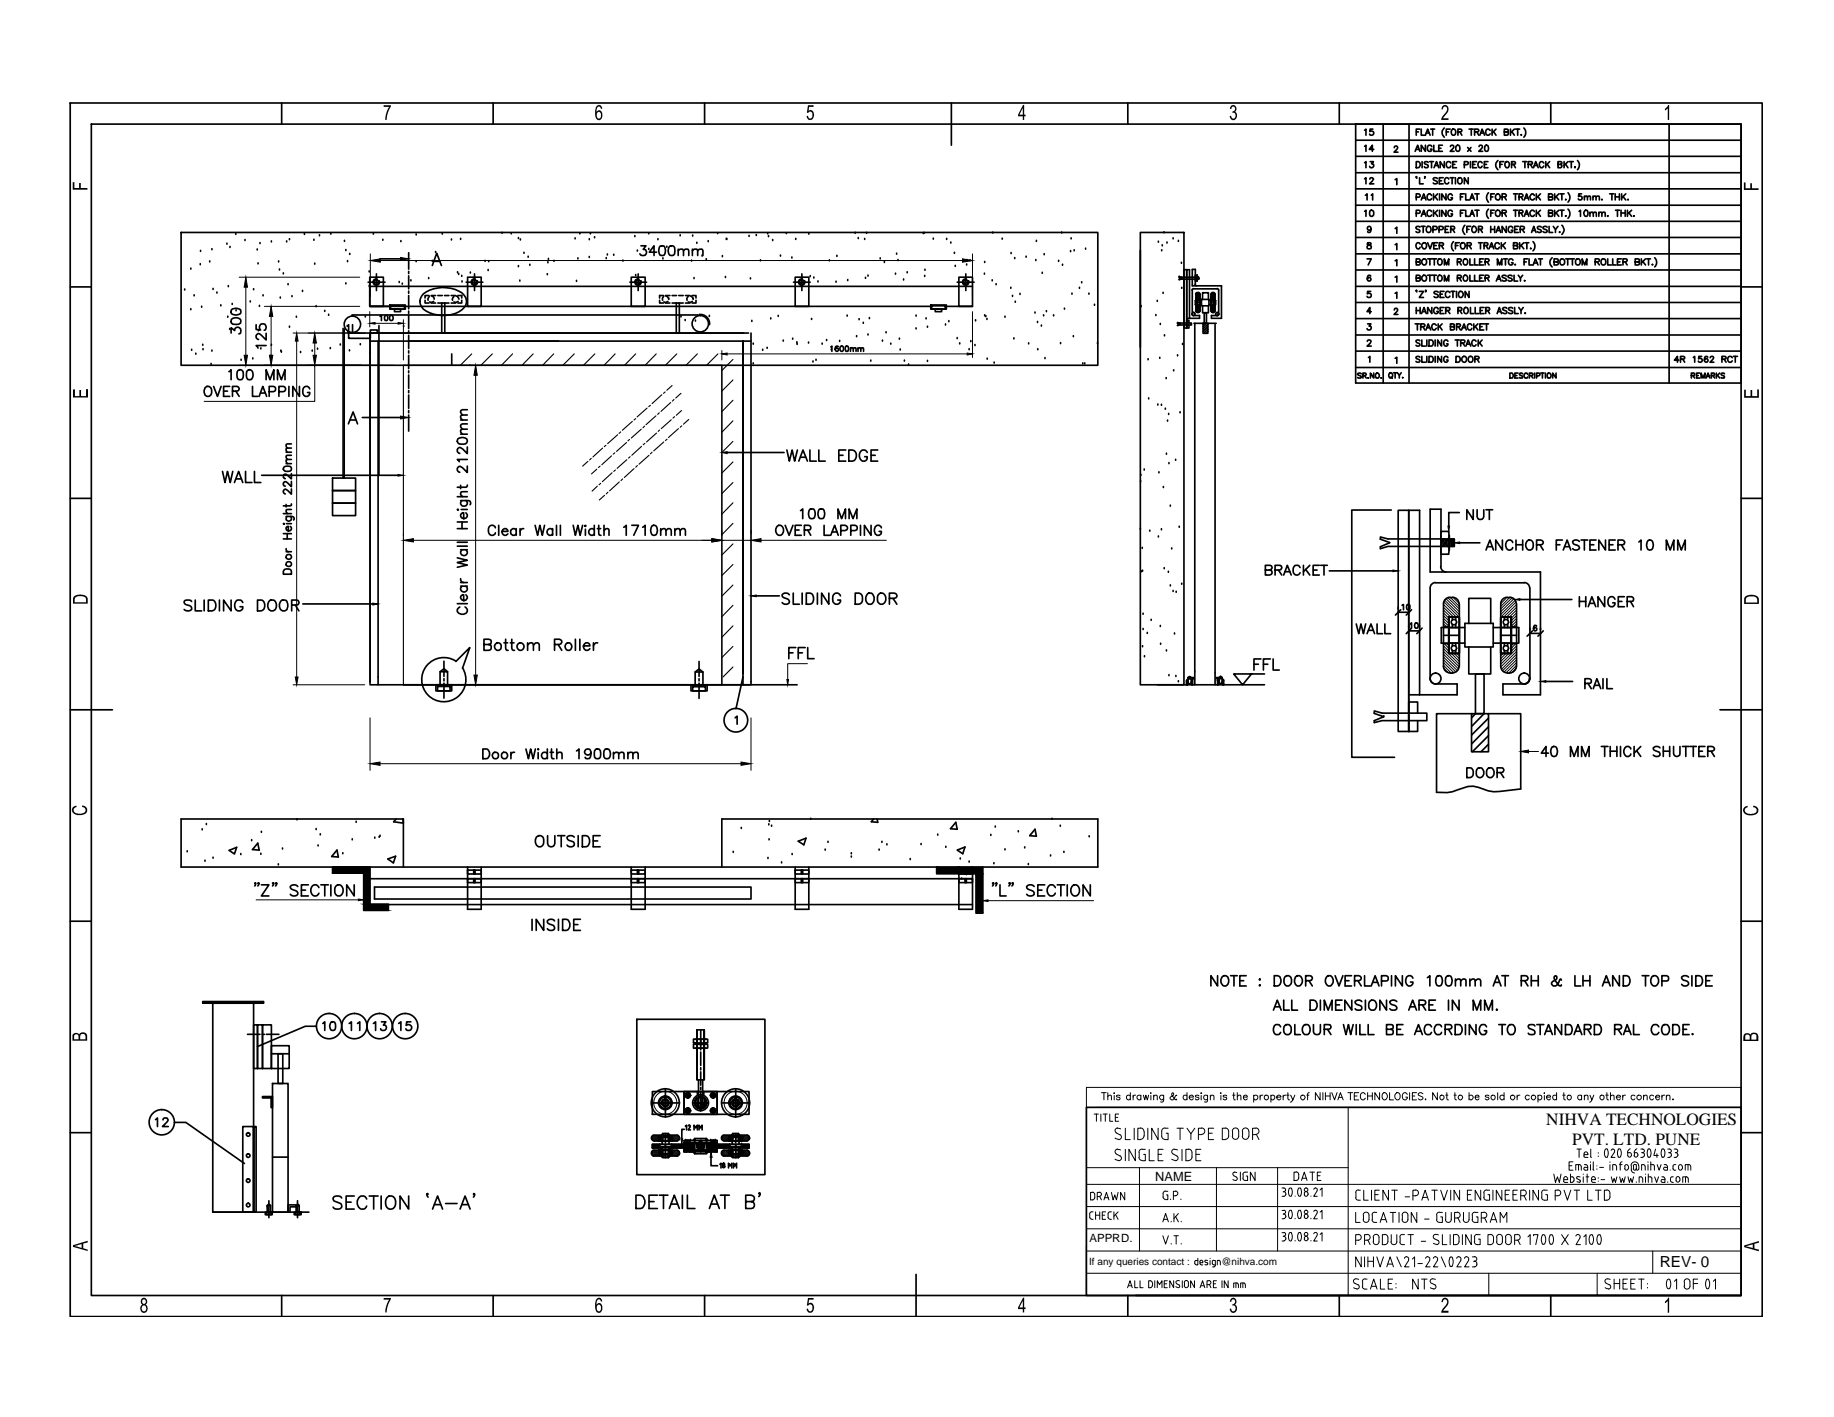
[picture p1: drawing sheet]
<svg xmlns="http://www.w3.org/2000/svg" width="279mm" height="216mm" viewBox="0 0 279 216" stroke-linecap="round" stroke-linejoin="round" font-family="sans-serif">
<defs><g id="words">
<g font-size="2.6">
<text x="235.6" y="171.5">NIHVA TECHNOLOGIES</text>
<text x="239.5" y="174.4">PVT. LTD. PUNE</text>
</g>
<text font-size="2.3" x="252.9" y="193.1">REV- 0</text>
<text font-size="1.9" x="176" y="179.9">NAME</text>
<text font-size="1.7" x="166" y="189.2">APPRD.</text>
<g font-size="1.5">
<text x="165.9" y="192.8">If any queries contact :</text>
<text x="186.1" y="192.8">@nihva.com</text>
</g>
</g></defs>
<!-- layer: 0 -->
<g fill="none" stroke="#000" stroke-width=".25">
<path d="M10.7 15.7h257.8v184.9h-257.8zM13.9 18.9h251.3v178.5h-251.3zM42.9 15.7v3.2M75.1 15.7v3.2M107.3 15.7v3.2M144.9 15.7v6.4M171.8 15.7v3.2M204 15.7v3.2M206.5 18.9h58.7v39.5h-58.7zM207.9 19.8l.2-.1v.9M209.2 19.7h-.5v.4a.34 .34 0 0 1 .5-.1 .34 .34 0 0 1-.1 .6 .34 .34 0 0 1-.5-.2M210.7 18.9v39.5"/>
<path d="M214.7 18.9v39.5M216.3 19.7h-.5v.9M216.5 19.7v.9h.6M218 19.7h.6M218.3 19.7v.9M220 19.5a.88 .88 0 0 0 0 1.4M220.9 19.7h-.6v.9M221.2 19.8l.1-.1a.43 .43 0 0 1 .5 .4 .43 .43 0 0 1-.5 .5l-.2-.4zM223.8 19.7h.6M224.1 19.7v.9M227 19.9a.38 .38 0 0 0-.5-.2 .38 .38 0 0 0-.2 .5 .35 .35 0 0 0 .3 .4 .35 .35 0 0 0 .4-.2M227.3 19.7v.9"/>
<path d="M227.9 19.7l-.6 .6M230.1 19.7v.9M230.7 19.7l-.6 .6M230.9 19.7h.6M231.2 19.7v.9M232.1 19.5a.96 .96 0 0 1 0 1.4M236.2 15.7v3.2M254.3 18.9v39.5M27.6 35.4h139.6v20.3h-139.6zM30.6 38.3h.1M31.9 39.9h.1M32.3 38h.1"/>
<path d="M34.6 37.2h.1M35 37.7h.1M35.9 35.7h.1M37.3 36.6h.1M39.2 38.1h.1M39.6 37.1h.1M41.3 36.9h.1M42.4 39.9h.1M43.7 36.9h.1M44.1 36.5h.1M46.4 35.7h.1M47.8 36.6h.1"/>
<path d="M48.7 35.9h.1M50.4 35.7h.1M52.5 36.8h.1M52.7 38.2h.1M52.9 39.9h.1M53.3 38.8h.1M56.9 35.7h.1M57.9 39.4h3.1M58.3 36.6h.1M61.1 36.8h.1M62.3 38.5v2.5M63.4 39.9h.1"/>
<path d="M63.4 35.8h.1M65.9 39.8h.1M66.4 38.5h.1M67.4 35.7h.1M68.8 36.6h.1M70.2 36.5h.1M73.9 39.8h.1M74.5 39.9h.1M76.5 35.5h.1M77.9 35.6h.1M79 36.4h.1M79.3 36.6h.1"/>
<path d="M79.8 38.6h.1M80.5 39.2h.1M83.6 39.5h.1M84.4 39.8h.1M87.6 36.4h.1M88 39.4h.1M88.3 35.6h.1M89.8 36.5h.1M89.8 39.2h.1M89.9 35.6h.1M90.6 36.2h.1M92.4 39.4h.1"/>
<path d="M92.5 38.8h.1M93.5 38.9h.1M94.9 39.8h.1M96.7 36.1h.1M97.1 38.3h.1M97.6 37.5h.8l-.4 .5a.48 .48 0 0 1 .5 .5 .48 .48 0 0 1-.6 .4h-.3l-.1-.2M98.8 35.6h.1M98.8 38h.1M100 38.4h-1.1l.7-.9v1.4M100.2 36.5h.1M100.6 37.5a.55 .55 0 0 1 .7 .2 1.28 1.28 0 0 1-.1 1.2 .57 .57 0 0 1-.8-.2 1.28 1.28 0 0 1 .2-1.2zM101 39.4h.1"/>
<path d="M101.6 37.7h.1M102.1 37.5a.57 .57 0 0 1 .7 .2 1.49 1.49 0 0 1-.2 1.2 .57 .57 0 0 1-.7-.2 1.15 1.15 0 0 1 .2-1.2zM103.3 38.2a.57 .57 0 0 1 .7-.2l.1 .9M103.3 38v.9M103.6 35.9h.1M104.1 38.2a.55 .55 0 0 1 .7-.2l.1 .9M105.4 39.8h.1M105.5 38.2a.57 .57 0 0 1 .7-.2l.1 .9M105.5 38v.9M105.5 36h.1M106.2 37.1h.1M106.3 38.2a.57 .57 0 0 1 .7-.2l.1 .9"/>
<path d="M107 39h.1M107.6 39.6h.1M107.9 36.8h.1M109.3 35.6h.1M110.1 39.1h.1M110.6 36.5h.1M110.7 36.5h.1M114.1 36h.1M115.2 35.9h.1M115.9 39.7h.1M117 35.6h.1M117.1 36.1h.1"/>
<path d="M117.7 36.6h.1M118.9 39h.1M119.8 35.6h.1M120.6 39.3h.1M121.2 36.5h.1M123.2 35.7h.1M126.4 39.7h.1M127.5 39.1h.1M130.3 35.5h.1M130.8 36.4h.1M131.7 36.5h.1M132 35.5h.1"/>
<path d="M134.1 39.4h.1M134.7 40h.1M136.6 38.7h.1M136.8 39.7h.1M140.7 35.6h.1M140.8 35.5h.1M142.2 36.4h.1M144.2 36.5h.1M144.9 37h.1M145.4 38.6h.1M147.3 39.7h.1M147.8 39.7h.1"/>
<path d="M150 40h.1M151.2 35.5h.1M152.7 36.4h.1M154 38.6h.1M154.6 39.4h.1M156.3 39.2h.1M157.8 39.7h.1M157.9 36.8h.1M159.1 38.8h.1M161.3 39.8h.1M161.7 35.5h.1M163.1 38.3h.1"/>
<path d="M163.2 36.4h.1M163.6 38.2h.1M165.4 38h.1M173.7 35.4h6.7v68.9h-6.7zM173.7 38.1v14.8M176.5 36.9h.1M177 38.2h.1M177.1 37.5h.1M177.3 35.5h.1M177.8 37h.1M178.7 36.4h.1M179.5 36.8h.1"/>
<path d="M206.5 38.7h58.7M206.5 36.2h58.7M206.5 33.7h58.7M206.5 31.3h58.7M206.5 28.8h58.7M206.5 26.3h58.7M206.5 23.8h58.7M206.5 21.4h58.7M207.9 32.2l.2-.2v1M207.9 27.2l.2-.1v.9M207.9 24.8l.2-.2v1M207.9 22.3l.2-.2v1"/>
<path d="M208 29.7l.3-.2v1M208.3 39.4h.6l-.5 1M208.4 37v.3l.4 .1 .1 .2a.31 .31 0 0 1-.4 .3 .31 .31 0 0 1-.1-.5l.4-.1 .1-.2-.3-.1zM208.7 27.3v-.1a.29 .29 0 0 1 .3-.1 .29 .29 0 0 1 .2 .2l-.6 .7h.7M208.7 24.6h.5l-.3 .4h.3a.32 .32 0 0 1-.1 .5 .32 .32 0 0 1-.5-.2M208.8 32.1l.1-.1a.45 .45 0 0 1 .4 .5 .45 .45 0 0 1-.5 .4l-.2-.4zM208.9 34.8a.28 .28 0 0 1-.3 .3 .28 .28 0 0 1-.3-.3l.1-.2 .2-.1a.49 .49 0 0 1 .3 .5 .49 .49 0 0 1-.4 .4l-.1-.1M208.9 29.7l.2-.2v1M209.3 22.8h-.7l.5-.7v1M212.4 22.5l.2-.2h.3v.3l-.5 .6h.6M212.5 39.7l.3-.1v.9M212.5 37.3l.3-.2v.9"/>
<path d="M212.5 34.8l.3-.2v.9M212.5 27.4l.3-.2v.9M215.6 23.1l.4-1 .3 1M215.8 39.9h.3l.2-.1v-.3l-.2-.1h-.3v1l.5-.1 .1-.2-.3-.2M215.8 32.5h.5v-.4l-.5-.1v1M215.8 27v.2M215.8 24.6h.3a.49 .49 0 0 1 .2 .6 .49 .49 0 0 1-.5 .4zM215.8 30h.5v-.3l-.2-.2h-.3v1M215.8 22.8h.4M215.8 20.1h.3M216.3 27.1v.9h.5M216.3 34.6l-.2-.1-.4 .1 .1 .3 .5 .3v.1l-.2 .1-.4-.1"/>
<path d="M216.4 37.2a.33 .33 0 0 0-.4-.2 .33 .33 0 0 0-.3 .3v.2a.32 .32 0 0 0 .3 .4 .32 .32 0 0 0 .4-.2M216.5 34.5h.6M216.5 33l.4-1 .3 1M216.5 30.5l.4-1 .3 1M216.6 37.2a.38 .38 0 0 1 .6-.2 .38 .38 0 0 1 .1 .5 .36 .36 0 0 1-.3 .4 .36 .36 0 0 1-.4-.4zM216.6 32.6h.5M216.6 24.6v1M216.6 30.2h.5M216.7 39.6l.2-.2a.45 .45 0 0 1 .4 .5 .45 .45 0 0 1-.5 .4l-.2-.3zM216.8 34.5v.9M217.1 27h-.1h.1l-.1 .2M217.2 22.1v1l-.7-1v1"/>
<path d="M217.2 20.6l.3-.9 .4 .9M217.3 20.3h.4M217.4 34.6a.41 .41 0 0 1 .6 .4 .41 .41 0 0 1-.6 .3l-.1-.2zM217.5 37l.4 .9 .3-.9M217.5 39.4h.6M217.6 24.8l-.2-.2-.4 .2 .1 .2 .4 .2v.3l-.3 .1-.2-.2M217.8 24.6h.6M217.8 39.4v1M218.1 32.2h-.1a.42 .42 0 0 0-.6 .3 .42 .42 0 0 0 .6 .3h.1M218.1 29.8l-.1-.1a.4 .4 0 0 0-.5 0 .4 .4 0 0 0 0 .6l.2 .2h.2l.2-.2M218.1 24.6v1M218.1 22.3a.44 .44 0 0 0-.7 .2 .44 .44 0 0 0 .5 .6l.2-.3v-.1h-.2"/>
<path d="M218.2 39.4h.6M218.3 35h.5l.1-.4-.6-.1v.9M218.4 29.5v1M218.4 32v1M218.4 22.1v1h.6M218.4 37.4h.4M218.5 25.6l.3-1 .4 1M218.5 39.4v1M218.6 32.4l.4 .6M218.6 25.2h.5M218.6 30l.4 .5M219 27.2l-.3-.1-.4 .1 .1 .2 .6 .4-.1 .2h-.2l-.4-.1"/>
<path d="M219 37h-.6v.9h.6M219 32l-.6 .6M219 29.5l-.6 .7M219.1 39.6l.2-.2a.45 .45 0 0 1 .4 .5 .45 .45 0 0 1-.5 .4l-.2-.3zM219.2 22.6h.3M219.2 35l.6-.1v-.3l-.6-.1v.9M219.3 37.4h.5l.1-.2-.1-.2h-.5v.9M219.3 27.5h.3M219.3 29.5v1M219.3 32v1M219.6 37.4l.3 .5M219.7 22.1h-.5v1h.5"/>
<path d="M219.9 27.1h-.6v.9h.6M220 24.6v1l-.6-1v1M220.2 35h.3M220.3 32v1l-.6-1v1M220.3 29.5v1l-.6-1v1M220.3 20.1h.4M220.7 34.5h-.5v.9h.5M220.7 27.3a.33 .33 0 0 0-.4-.2 .33 .33 0 0 0-.2 .3v.3a.33 .33 0 0 0 .2 .3 .33 .33 0 0 0 .4-.2M220.9 27.1h.6M221 22.3l.1-.1 .2-.1 .2 .3-.6 .7h.6M221 35l.5-.1 .1-.3-.6-.1v.9M221 24.8a.38 .38 0 0 0-.5-.1 .38 .38 0 0 0-.2 .5 .34 .34 0 0 0 .3 .4 .34 .34 0 0 0 .4-.3"/>
<path d="M221.2 27.1v.9M221.3 32.2a.38 .38 0 0 0-.5-.1 .38 .38 0 0 0-.2 .5 .34 .34 0 0 0 .3 .4 .34 .34 0 0 0 .4-.4h-.2M221.3 29.8a.35 .35 0 0 0-.4-.3 .35 .35 0 0 0-.3 .4 .38 .38 0 0 0 .2 .5 .38 .38 0 0 0 .5-.1v-.2h-.2M221.3 35l.3 .4M221.3 25h.3M221.4 36.8a.96 .96 0 0 0 0 1.4M221.7 37.4h.4M221.7 27.1v.9M221.8 22.3l.3-.2a.49 .49 0 0 1 .3 .5 .49 .49 0 0 1-.3 .5 .48 .48 0 0 1-.3-.8zM221.9 24.6h-.6v1h.6M222 39.9l.5-.1 .1-.3-.6-.1v1M222.1 20.1h.5l.1-.3-.6-.1v.9"/>
<path d="M222.2 27.2l.1-.1a.45 .45 0 0 1 .5 .5 .45 .45 0 0 1-.6 .4l-.1-.3zM222.3 37h-.6v.9M222.3 39.9l.3 .5M222.4 20.1l.3 .5M222.5 32.5h.3M222.5 30h.3M222.6 37.1a.44 .44 0 0 1 .7 .3 .44 .44 0 0 1-.6 .5l-.2-.4zM223 39.6l.2-.2a.45 .45 0 0 1 .4 .5 .45 .45 0 0 1-.5 .4l-.2-.3zM223.1 32h-.6v1M223.1 25.1l.5-.1v-.3l-.5-.1v1M223.1 29.5h-.6v1M223.2 34.3a.89 .89 0 0 0 0 1.4"/>
<path d="M223.3 32v1h.5M223.3 29.5v1h.5M223.5 35h.3M223.5 37.4h.6v-.2l-.2-.2h-.4v.9M223.6 22.5l.5 .6M223.7 27.1v.9l-.6-.9v.9M223.8 37.4l.3 .5M223.9 39.4v1h.5M223.9 33l.4-1 .3 1M223.9 30.5l.4-1 .3 1M224 24.6v1M224.1 34.5h-.6v.9"/>
<path d="M224.1 32.6h.4M224.1 30.2h.4M224.1 22.5l-.5 .6M224.4 25h.3M224.4 34.5a.43 .43 0 0 1 .6 .5 .43 .43 0 0 1-.7 .3l-.1-.4zM224.6 39.4v1h.6M224.6 20.1h.6l.1-.3-.2-.1h-.5v.9M224.7 32h.6M224.7 29.5h.6M224.9 24.6h-.5v1h.5M225 20.1l.3 .5M225 29.5v1"/>
<path d="M225 32v1M225.2 35l.5-.1 .1-.3-.6-.1v.9M225.2 37h.6M225.3 22.3l.1-.1 .3-.1 .1 .3-.5 .7h.6M225.4 39.9h.3M225.5 20.6l.3-.9 .4 .9M225.5 37v.9M225.5 35l.3 .4M225.6 20.3h.4M225.8 24.8a.33 .33 0 0 0-.4-.2 .33 .33 0 0 0-.2 .4v.2a.32 .32 0 0 0 .2 .4 .32 .32 0 0 0 .4-.3M226 39.4h-.6v1h.6M226.1 37.4h.5v-.3l-.5-.1v.9"/>
<path d="M226.1 25h.4M226.3 39.9l.5-.1v-.3l-.5-.1v1M226.3 22.2l.1-.1a.49 .49 0 0 1 .4 .5 .49 .49 0 0 1-.4 .5 .61 .61 0 0 1-.1-.9zM226.4 37.4l.3 .5M226.6 39.9l.3 .5M226.7 24.6h-.6v1h.6M226.8 31.9a.96 .96 0 0 0 0 1.4M226.8 29.4a1.01 1.01 0 0 0 0 1.4M226.9 37.9l.3-.9 .4 .9M227 37.6h.4M227.1 35h.6M227.1 34.5v.9"/>
<path d="M227.1 32.5h.3M227.1 30h.3M227.5 20.1l.4 .5M227.7 32h-.6v1M227.7 29.5h-.6v1M227.7 34.5v.9M227.9 35.4l.4-.9 .3 .9M227.9 32.2a.42 .42 0 0 1 .7 .3 .42 .42 0 0 1-.7 .3l-.1-.2zM227.9 29.7a.4 .4 0 0 1 .6 0 .4 .4 0 0 1 0 .6 .38 .38 0 0 1-.5 .1 .38 .38 0 0 1-.2-.5zM228.1 35.1h.4M228.2 24.5a.88 .88 0 0 0 0 1.4M228.4 37.2a.38 .38 0 0 0-.5-.2 .38 .38 0 0 0-.2 .5 .35 .35 0 0 0 .3 .4 .35 .35 0 0 0 .4-.2"/>
<path d="M228.5 25h.3M228.7 37v.9M228.8 32.5l.6-.1 .1-.2-.2-.2h-.5v1M228.8 30h.6l.1-.3-.2-.2h-.5v1M228.9 37.4l.4 .5M229.1 39.4h.5M229.1 24.6h-.6v1M229.2 20.1h.5v-.3l-.5-.1v.9l.5-.1 .1-.2-.2-.2M229.2 32.5l.3 .5M229.2 30l.3 .5M229.3 39.4v1M229.3 37l-.6 .6"/>
<path d="M229.4 24.7a.43 .43 0 0 1 .6 .4 .43 .43 0 0 1-.6 .4l-.1-.3zM229.5 34.5v.9l-.7-.9v.9M230.3 25h.5v-.3l-.5-.1v1M230.3 20.1l.4 .5M230.4 34.7a.35 .35 0 0 0-.3-.2 .35 .35 0 0 0-.3 .4 .38 .38 0 0 0 .1 .5 .38 .38 0 0 0 .5-.2v-.1h-.2M230.5 39.7a.35 .35 0 0 0-.4-.3 .35 .35 0 0 0-.3 .4v.2a.34 .34 0 0 0 .4 .4 .34 .34 0 0 0 .3-.4h-.2M230.6 37.4h.5l.1-.2-.1-.2h-.5v.9l.6-.1v-.2l-.2-.2M230.6 32h.6M230.6 25l.3 .6M230.6 29.5h.6M230.7 35h.4M230.9 29.5v1"/>
<path d="M230.9 32v1M231.3 34.5h-.6v.9h.6M231.4 32.5l.5-.1 .1-.3-.6-.1v1M231.4 30h.5l.1-.3-.2-.2h-.4v1M231.5 37v.9M231.6 35l.5-.1 .1-.3-.6-.1v.9M231.7 20.6h.1zM231.7 37.4l.4 .5M231.7 32.5l.3 .5M231.7 30l.3 .5M231.9 35l.3 .4M232 24.6h.6"/>
<path d="M232.1 37l-.6 .6M232.2 39.9h.3M232.2 33l.4-1 .3 1M232.2 30.5l.4-1 .3 1M232.3 37h.6M232.3 24.6v1M232.4 32.6h.4M232.4 30.2h.4M232.6 37v.9M232.7 39.4h-.5v1M232.8 25h.6l.1-.2-.3-.2h-.4v1M232.9 39.4v1h.6"/>
<path d="M233.2 37.8h.1M233.2 25l.3 .6M233.3 35.4l.4-.9 .3 .9M233.5 35.1h.4M233.5 36.8a.96 .96 0 0 1 0 1.4M233.6 25.6l.4-1 .3 1M233.8 32.2a.35 .35 0 0 0-.4-.2 .35 .35 0 0 0-.3 .4 .39 .39 0 0 0 .1 .5 .39 .39 0 0 0 .6-.1M233.8 29.8a.35 .35 0 0 0-.4-.3 .35 .35 0 0 0-.3 .4 .38 .38 0 0 0 .2 .5 .38 .38 0 0 0 .5-.1M233.8 25.2h.4M234 29.5v1M234 32v1M234.3 32.4l.4 .6"/>
<path d="M234.3 30l.4 .5M234.4 39.4h.6M234.7 39.4v1M234.7 32l-.7 .6M234.7 29.5l-.7 .7M234.8 34.6l-.2-.1-.4 .1 .1 .3 .5 .3v.1l-.2 .1-.4-.1M235.2 24.8a.38 .38 0 0 0-.5-.1 .38 .38 0 0 0-.2 .5 .34 .34 0 0 0 .3 .4 .34 .34 0 0 0 .4-.3M235.5 24.6v1M235.7 34.6l-.2-.1a.32 .32 0 0 0-.4 .2l.6 .5v.1l-.2 .1-.4-.1M235.7 25l.4 .6M235.9 32.5l.6-.1v-.2l-.2-.2h-.4v1l.6-.1v-.3l-.2-.1M235.9 30l.6-.1v-.2l-.2-.2h-.4v1l.6-.1v-.2l-.2-.2"/>
<path d="M236 34.5v.9h.5M236.1 24.6l-.6 .6M236.5 39.3a.89 .89 0 0 0 0 1.4M236.6 34.5l.4 .5v.4M236.8 39.9h.3l.2-.1v-.3l-.2-.1h-.3v1l.5-.1v-.3l-.2-.1M236.8 29.5v1M236.8 32v1M237.1 32.4l.4 .6M237.1 30l.4 .5M237.3 25h.6v-.3l-.6-.1v1l.6-.1v-.3l-.2-.2M237.3 34.5l-.3 .5M237.5 32l-.7 .6"/>
<path d="M237.5 29.5l-.7 .7M237.6 35.3h.1M237.6 32h.7M237.6 29.5h.7M237.7 39.6l.2-.2a.45 .45 0 0 1 .5 .5 .45 .45 0 0 1-.6 .4l-.2-.3zM237.9 34.3a.89 .89 0 0 1 0 1.4M237.9 29.5v1M237.9 32v1M238.3 24.6v1M238.5 32.9h.1zM238.5 30.4h.1zM238.5 25l.4 .6"/>
<path d="M238.5 39.4h.6M238.8 39.4v1M238.9 31.9a.96 .96 0 0 1 0 1.4M238.9 29.4a1.01 1.01 0 0 1 0 1.4M238.9 24.6l-.6 .6M239 24.6h.7M239.2 39.4h.6M239.4 24.6v1M239.6 39.4v1M239.9 25.4v.2zM240.1 39.6l.2-.2a.45 .45 0 0 1 .5 .6 .45 .45 0 0 1-.6 .3l-.2-.3zM240.3 24.5a.96 .96 0 0 1 0 1.4"/>
<path d="M240.6 32.2l.2-.2v1M240.9 29.5h-.4v.5a.31 .31 0 0 1 .5 0 .31 .31 0 0 1-.1 .4 .31 .31 0 0 1-.5-.1M241.4 30l.2-.1h.2v.6M241.4 29.9v.6M241.5 32.1l.1-.1a.49 .49 0 0 1 .3 .5 .49 .49 0 0 1-.3 .5l-.1-.1a.61 .61 0 0 1 0-.8zM241.8 30l.2-.1h.3v.6M242.2 32.5l.3-.2 .2 .1v.6M242.2 32.3v.7M242.7 30l.2-.1h.2v.6M242.7 29.9v.6M242.7 32.5l.2-.2 .2 .1 .1 .6M243 39.9h.4l.3-.2-.1-.2-.6-.1v1"/>
<path d="M243.1 30l.3-.1h.2l.1 .6M243.3 39.9l.4 .5M243.6 32.5l.2-.2 .2 .1v.6M243.6 32.3v.7M244 39.6l.2-.2a.45 .45 0 0 1 .5 .5 .45 .45 0 0 1-.6 .4l-.2-.3zM244 30.4h.1zM244 32.5l.2-.2 .3 .1v.6M244.9 32.9h.1zM244.9 39.4v1h.6M245.2 29.5h.7M245.6 29.5v1M245.7 39.4v1h.5"/>
<path d="M246.1 30h.6M246.1 29.5v1M246.1 32h.6M246.4 39.9h.4M246.4 32v1M246.7 29.5v1M247 32.5h.6M247 32v1M247 39.4h-.6v1h.6M247 29.5v1M247.3 39.9h.4l.2-.2-.1-.2-.5-.1v1M247.3 30l.4 .5"/>
<path d="M247.6 39.9l.3 .5M247.6 32v1M247.7 29.5l-.7 .7M247.9 32v1M248 30.4h.1zM248.1 32.4l.5 .6M248.6 32l-.7 .6M248.9 32.9h.1M249.1 39.9h.4l.2-.1v-.3l-.2-.1h-.4v1l.6-.1 .1-.2-.3-.2M250 39.4v1M250.3 39.8l.4 .6M250.7 39.4l-.7 .7"/>
<path d="M250.9 39.4h.5M251.1 39.4v1M252.1 39.3a.97 .97 0 0 1 0 1.4M10.7 43.7h3.2M28.1 44.2h.1M29.1 47.2h.1M29.1 41h.1M29.2 53.4h.1M29.6 45.1h.1M29.8 54h.1M30.5 40.3h.1M30.7 46.8h.1"/>
<path d="M30.9 52.6h.1M30.9 53.3h.1M31.2 59.1a.63 .63 0 0 1 .8-.1 .63 .63 0 0 1 .2 .8 .57 .57 0 0 1-.5 .6 .57 .57 0 0 1-.6-.6zM32.2 55.5h.1M32.3 53.5h.1M32.5 44.1h.1M32.5 58.9l.6 1.5 .6-1.5M33 44.6h.1M33.6 46.6h.1M34.1 59.6h.6M34.7 48.3h.1M34.8 43.7h.1"/>
<path d="M34.9 56.6l.3-.3v1.6M35 50.2h.1M35 58.9h-.9v1.5h.9M35.2 50.7v-.8l.6 .5a.49 .49 0 0 1 .5-.5 .49 .49 0 0 1 .4 .6l-.1 .2-.2 .2M35.2 48.7a1.07 1.07 0 0 1 1.4 0 .54 .54 0 0 1-.2 .7 1.42 1.42 0 0 1-1.2-.2zM35.2 47.2a1.24 1.24 0 0 1 1.4 0 .52 .52 0 0 1-.2 .7 1.21 1.21 0 0 1-1.2-.1zM35.4 46.4h.1M35.4 59.6l.9-.1 .1-.3-.3-.3h-.7v1.5M35.9 59.6l.5 .8M36 47.4h.1M36.3 56.4a.48 .48 0 0 1 .7 .2 1.49 1.49 0 0 1-.1 1.2 .54 .54 0 0 1-.8-.2 1.42 1.42 0 0 1 .2-1.2zM36.7 54.9h.1"/>
<path d="M37.7 56.4a.48 .48 0 0 1 .8 .2 .77 .77 0 0 1-.5 1.3 .64 .64 0 0 1-.5-.9l.1-.4zM38.1 46h.1M38.5 58.9v1.5h.8M38.5 54.7h.1M38.6 44.1h.1M39 49.5v.7l.7 .1a.52 .52 0 0 1-.1-.8 .52 .52 0 0 1 .8 0 .52 .52 0 0 1-.2 .8M39.3 40.2h.1M39.4 50.4h.1M39.5 46.7h.1M39.7 59.9h.7M39.7 53.2h.1M40.1 45.1h.1"/>
<path d="M40.5 57.9v-1.6l.6 1.6 .6-1.6v1.6M40.5 52.6h-1.5l.3 .4M40.5 50.8v1l-.9-.9-.3-.1a.52 .52 0 0 0-.3 .6l.4 .3M41 59.7l.9-.1 .1-.2-.1-.4-.3-.1h-.6v1.5M41.2 54.3h.1M41.3 52.6h.1M42.3 57.9v-1.6l.6 1.6 .5-1.6v1.6M42.5 59.7h.7a.41 .41 0 0 0 .3-.4 .41 .41 0 0 0-.3-.4h-.7v1.5M42.6 41.1h.1M42.7 45.4h.1M42.8 53.5h.1M42.9 53.7h.1"/>
<path d="M43.2 41.7h.1M43.9 43.4h.1M44 58.9v1.5M44.1 49.9h.1M44.5 45.2h.1M45.2 48.3h.1M45.6 58.9v1.5l-1-1.5v1.5M45.8 53.7h.1M46.1 44.4h.1M47.2 59.3a.54 .54 0 0 0-.6-.4 .54 .54 0 0 0-.5 .6 .64 .64 0 0 0 .2 .7 .64 .64 0 0 0 .7 .1l.2-.3v-.2h-.4M47.6 53.5h.1M47.9 40.2h.1"/>
<path d="M48.2 46.7h.1M48.4 53.2h.1M49.5 47.4h.1M50.1 48h.1M50.3 53.1h.1M51.8 52.6h.1M52.3 50v22.8M52.4 50.1v22.7M52.7 43.3h.1M52.9 49.7h.1M53 50.7h.1M53.1 50.7h3.3v.8h-3.3z"/>
<path d="M53.1 49.5v1.2h.6v-1.2M53.2 53.5h.1M53.6 48h52.7M54.9 52.5h.1M55.7 48.3h.1M56.1 43h2.6M56.2 43.6h.1M56.2 41.4h.1M56.3 42.2h2.1v4.5h-2.1zM56.4 53.8h.1M56.4 52h58M56.4 50.3h1.1v.4h-1.1z"/>
<path d="M56.4 46.7h85.4M57.3 41.7v2.6M57.4 42.5a.49 .49 0 0 0-.6 .5 .49 .49 0 0 0 .6 .4 .49 .49 0 0 0 .4-.6M57.7 49.6v22.8M57.9 48.2l.2-.2v.8M58.7 48.1a.4 .4 0 0 1 .4 .3 .4 .4 0 0 1-.2 .4l-.3-.1zM59.4 46.5h2.4v.6h-2.4zM59.5 48.1a.37 .37 0 0 1 .4 .3 .37 .37 0 0 1-.4 .4l-.2-.3zM59.5 46.6h2.1v.5h-2.1zM60.1 47.1h.9v.4h-.9zM60.6 47.1h-.8h.8M60.8 43h.1"/>
<path d="M61.3 43.3h.1M61.5 49.8h.1M62.3 41.3v.4M62.3 42v2M62.3 44.4v.3M62.3 45v2.1M62.3 47.4v.3M62.3 48.1v2M62.3 50.4v.3M62.3 51.1v2M62.3 53.5v.3M62.3 54.1v2.1"/>
<path d="M62.3 56.5v.3M62.3 57.1v2.1M62.3 59.5v.3M62.6 42.8h.1M64.5 44.8a5 5 0 0 1 6.2 .1 1.49 1.49 0 0 1-.4 2.3 5.1 5.1 0 0 1-5.8-.1 1.51 1.51 0 0 1 0-2.3zM64.8 45.7v.5h.5M65.3 42.4h.1M65.3 45h-.5v.4M65.4 45.2l-.2 .4v.1M65.7 46.2h.7M65.7 45h.7M65.8 45.1l.1 .1 .3 .4"/>
<path d="M66.1 45.9l-.4 .2-.3-.1M66.7 46.2h.7M66.7 45h.7M67.3 46.2h.5v4.5h-.5zM67.7 46.2h.7M67.7 45h.7M68.7 46.2h.7M68.7 45h.7M68.8 53.9v1.8M69.2 45.2l-.3 .4v.1M69.5 45.1l.2 .1 .2 .4M69.7 41.6h.1"/>
<path d="M69.8 45h.5v.4M69.8 45.9l-.4 .2-.2-.1M69.9 41.8h.1M70.3 42.1h.1M70.3 45.7v.5h-.5M70.4 43h.1M71 43h2.6M71.2 42.2h2.1v4.5h-2.1zM71.7 41.6h.1M72.3 41.7v2.6M72.4 42.5a.49 .49 0 0 0-.6 .5 .49 .49 0 0 0 .6 .4 .49 .49 0 0 0 .3-.6M74.4 41.2h.1"/>
<path d="M79 40.6h.1M79.2 42.8h.1M80.7 40.4h.1M83.4 41.9h.1M83.5 40h.1M85.1 50.7h-28.7v53.1M87.8 42.9h.1M96 43h2.5M96.2 42.2h2.1v4.5h-2.1zM96.8 42h.1M97.2 41.7v2.6M97.3 42.5a.49 .49 0 0 0-.6 .5 .49 .49 0 0 0 .6 .4 .49 .49 0 0 0 .3-.6"/>
<path d="M100.5 45.7v.5h.6M101.1 45h-.6v.4M101.1 45.2l-.1 .2v.3M101.4 46.2h.7M101.4 45h.7M101.5 45.1l.1 .1 .3 .4M101.8 45.9l-.4 .2-.3-.1M101.9 45.6h.1M102.4 46.2h.7M102.4 45h.7M103 46.2h.5v4.5h-.5zM103.4 46.2h.7"/>
<path d="M103.4 45h.7M103.7 48.3h.1M104.4 48.8h.1M104.4 46.2h.7M104.4 45h.7M104.8 45.2l-.1 .2v.3M105.2 45.1l.2 .1 .2 .4M105.4 45h.6v.4M105.5 45.9l-.4 .2-.3-.1M105.6 45.6h.1M105.7 42.4h.1M105.9 48.9h.1"/>
<path d="M106 45.7v.5h-.6M106.5 47.9a1.42 1.42 0 0 1 1.6 1.5M108.1 48.2h.1M110.5 42.3h.1M114 50.7h-57.6v53.1M114.3 42.5h.1M114.4 50.7v53.6h-56.8v-52.3M114.5 49h.1M114.8 52.4h.1M114.8 55.4h.1M116.2 53.4h.1M116.9 53.1h.1"/>
<path d="M117.4 48.6h.1M118.6 48.2h.1M119.3 52h.1M120.8 51.7h.1M120.9 43h2.5M121.1 42.2h2.1v4.5h-2.1zM121.4 52.2h.1M121.4 52.5h.1M122.2 41.7v2.6M122.2 42.5a.49 .49 0 0 0-.5 .5 .49 .49 0 0 0 .6 .4 .49 .49 0 0 0 .3-.6M123.2 52.3h.1M123.4 42.1h.1"/>
<path d="M123.6 48.7h.1M123.9 55.1h.1M124 42.4h.1M124.3 54.9h.1M124.6 43h.1M125.3 52.4h.1M125.9 51.9h.1M126.6 52.9l.1-.2v.8M126.6 53.3h.1M127.4 43h.1M127.7 52.8a.36 .36 0 0 0-.5 .3 .36 .36 0 0 0 .4 .4 .25 .25 0 0 0 0-.4 .25 .25 0 0 0-.4 .1M127.9 52h.1"/>
<path d="M128 52.9l.2-.2a.39 .39 0 0 1 .3 .5 .39 .39 0 0 1-.4 .3l-.1-.3zM128.8 52.8l.2-.1a.42 .42 0 0 1 .3 .4 .42 .42 0 0 1-.3 .4h-.2v-.3zM129.1 48.2h.1M129.1 42.7h.1M129.6 53.2l.1-.2h.2l.1 .5M129.6 53v.5M130 53.2l.2-.2h.2v.5M130.5 51.3h.1M130.7 53.2l.2-.2h.2v.5M130.7 53v.5M130.9 48.7h.1M131.1 53.2l.2-.2h.2l.1 .5"/>
<path d="M131.5 49.3h.1M131.9 42.4h.1M132.2 51h.1M132.2 42.1h.1M132.4 48.5h.1M132.7 55h.1M134.4 52h.1M135 50.7h.1M135.7 52.4h.1M136.4 41.8h.1M137 51.7h.1M137.1 53.3h.1"/>
<path d="M137.7 42.7h.1M137.8 55h.1M138.2 41.6h.1M138.4 55.6h.1M139.6 48.2h.1M139.6 50.1h.1M140.9 42.1h.1M140.9 41.2h.1M141.1 48.6h.1M141.3 49.9h.1M141.3 55.1h.1M141.8 46.5h2.4v.6h-2.4z"/>
<path d="M141.9 46.6h2.1v.5h-2.1zM142.5 47.1h1v.4h-1zM143 47.1h-.9h.9M144 49.5h.1M144.2 46.7h4M144.6 49h.1M145.5 40.6h.1M145.8 51.6h.1M145.8 43h2.6M146.1 42.2h2.1v4.5h-2.1zM146.2 52.4h.1M147.1 41.7v2.6"/>
<path d="M147.2 42.5a.49 .49 0 0 0-.6 .5 .49 .49 0 0 0 .6 .4 .49 .49 0 0 0 .4-.6M147.3 40.4h.1M147.6 53.3h.1M147.9 52.1h.1M148.2 43.6h-91.9v3.1h3.1M148.5 52.6h.1M148.6 48.9h.1M150 41.8h.1M150 48.1h.1M150.2 48.2h.1M150.4 48.7h.1M150.4 54.7h.1"/>
<path d="M151.2 42.8h.1M151.5 55.3h.1M151.8 43.4h.1M153.1 48.3h.1M154 43.9h.1M154.2 45.2h.1M154.5 51.6h.1M154.7 46h.1M155.4 44.9h.1M156.7 52.4h.1M157.7 47.7h.1M158.1 49.1h.1"/>
<path d="M158.1 53.3h.1M158.7 49.7h.1M158.8 41.6h.1M159 48.1h.1M159.2 54.6h.1M159.4 47.5h.1M160.5 48.1h.1M161.6 52.4h.1M161.9 40.4h.1M162.2 47.1h.1M163.3 44.8h.1M163.5 51.3h.1"/>
<path d="M164.5 43.9h.1M164.8 43.1h.1M165 55.4h.1M165.3 55.4h.1M165.9 44.8h.1M166.7 46.5h.1M167.2 52.4h.1M173.8 46.7h.1M174.9 54.8h.1M176.1 48.1h.1M176.3 45.9h.1M176.7 54.6h.1"/>
<path d="M176.8 49.4h.1M177.2 44.7h.1M177.4 51.2h.1M177.7 57.7h.1M178.8 56.5h.1M179.4 54.2h.1M179.4 49.1l2.1 .1v.3l-2.1 .1 .4-.2-.4-.1zM179.6 42.1l3 .1v.3l-3 .1 .4-.2zM179.6 42.2h.1M179.8 49.4h.1M180 40.1h.1M180 43.9h.1"/>
<path d="M180 42.4h.1M180.2 52.5h.1M180.4 41.1h.4v8.9h-.4zM181.1 49.2v-.4h-.3v1.2h.3v-.5M181.2 48.5v-7.4h-.4v8.9M181.6 47.8l.2 .3M181.6 44.2v3.7M181.8 44l-.2 .2M181.8 48.1h.9v.4h-1.9M181.8 44h3.6M181.9 49.3h1.4M182 49.3v55"/>
<path d="M182.1 43.3l.2 .2M182.1 42.2v.3M182.1 43.3v-2.3h-.5v2.5h4.5v5h-1.5v-.4h.8l.3-.3M182.1 41.9h.3M182.1 42.8h.3M182.1 47.3a.32 .32 0 0 0 .5 .3M182.1 42.2l.1 .3M182.2 46.1h.6M182.2 45.7h.2M182.2 44.9v2.5M182.2 42.2v.3M182.2 42.2l.1 .3"/>
<path d="M182.3 42.2l.1 .3M182.4 41.9v.3M182.4 42.5v.3M182.4 42.1v.6M182.4 42.2v.3M182.4 44.6l-.3 .2M182.4 45.4h.4v1.4h-.4zM182.4 44.6h.2M182.4 42.2l.1 .3M182.5 45.4v.1M182.5 45.7v.1M182.5 46.4v.2"/>
<path d="M182.5 46.7v.1M182.5 44.6l.3 .2M182.6 42.5l-.1-.3 .1 .3M182.6 42.4v-.2v.3M182.7 45.4v.1M182.7 45.7v.1M182.7 46.4v.2M182.7 46.7v.1M182.8 44.9v2.4l-.3 .3M182.8 45.4h-.4h.4v1.4h-.4v-1.4v1.4h.4M183 45.6h1.2v1h-1.2zM183 45.8h-.9v.6h.9"/>
<path d="M183.2 45.6v-1h.9v1M183.2 46.6v1.1h.9v-1.1M183.3 49.3h.7v1.5h-.7zM183.5 47.7h.3v1.6h-.3zM183.5 49.3l-.2 .1M183.8 49.3l-.5 .5M184 49.4l-.7 .7M184 49.8l-.7 .7M184 50.2l-.7 .6M184 50.5l-.3 .3M184 49.3h1.3M184.2 45.8h1v.6h-1"/>
<path d="M184.5 44.9v2.4l.1 .3h.3M184.5 45.4h.4h-.4v1.4h.4v-1.4v1.4h-.4M184.5 45.4h.4v1.4h-.4zM184.5 46.1h.6M184.5 46.4h.6M184.6 45.4v.1M184.6 45.7v.1M184.6 46.4v.2M184.6 46.7v.1M184.7 44.6l-.2 .2M184.8 44.6h.1M184.8 45.4v.1"/>
<path d="M184.8 45.7v.1M184.8 46.4v.2M184.8 46.7v.1M184.8 44.6l.3 .2M184.9 45.7h.2M185.1 44.9v2.4l-.3 .3M185.1 49.4v54.9M185.4 44l.3 .2v3.7M206.5 56h58.7M206.5 51h58.7M206.5 46.1h58.7M206.5 43.6h58.7"/>
<path d="M206.5 53.5h58.7M206.5 48.5h58.7M206.5 41.1h58.7M207.4 57l-.2-.2-.3 .1-.1 .2 .5 .2 .1 .2-.1 .1-.5-.1M207.6 57.2h.5v-.3l-.5-.1v.8M207.9 57.2l.2 .4M208.3 52a.29 .29 0 0 1 .3-.2 .29 .29 0 0 1 .3 .3l-.6 .6h.6M208.4 49.3h.5l-.3 .4a.3 .3 0 0 1 .3 .3 .3 .3 0 0 1-.3 .3l-.2-.1-.1-.1M208.4 57.6h.1M208.5 54.5l.2-.2v.9M208.8 44.4h-.4l-.1 .4a.34 .34 0 0 1 .5 0 .34 .34 0 0 1 0 .5 .34 .34 0 0 1-.5-.1M208.8 42.1v-.1a.44 .44 0 0 0-.6 .3 .44 .44 0 0 0 .4 .5 .28 .28 0 0 0 .3-.2 .28 .28 0 0 0-.3-.3 .28 .28 0 0 0-.3 .2"/>
<path d="M208.9 47.5h-.6l.4-.7v1M209.3 56.8v.8l-.5-.8v.8M209.7 56.9a.35 .35 0 0 1 .4 .3 .35 .35 0 0 1-.5 .3l-.1-.4zM210.4 57.6h.1M211.7 56.8a.38 .38 0 0 1 .5 .4 .38 .38 0 0 1-.5 .4l-.1-.3zM211.9 57.4l.2 .2M212.3 56.8h.5M212.4 47.2l.1-.2a.28 .28 0 0 1 .4 .1 .28 .28 0 0 1-.1 .4l-.4 .4h.6M212.5 54.6l.3-.2v1M212.5 44.7l.3-.2v1M212.5 42.2l.3-.1v.9M212.5 56.8v.8"/>
<path d="M212.9 56.8l.3 .4v.4M213.5 56.8l-.3 .4M213.7 57.5v.1zM215.6 49.3h.6M215.8 44.3v.2M215.8 42.4l.5-.1v-.3l-.5-.1v.9l.5-.1 .1-.2-.3-.1M215.8 46.8v1M215.8 47.3h.6M215.9 49.3v1M216.2 44.4h.7l-.7 .9h.7M216.3 54.4l-.2-.1-.4 .1 .1 .2 .5 .3v.2l-.2 .1-.4-.1M216.3 51.9l-.2-.1-.4 .1 .2 .3 .4 .3v.1l-.2 .1-.4-.1"/>
<path d="M216.4 46.8v1M216.4 49.8l.6-.1 .1-.2-.2-.2h-.5v1M216.6 47.8l.3-1 .4 1M216.6 54.3v.9h.6M216.6 51.8v.9h.6M216.7 47.5h.5M216.8 49.8l.3 .5M217.2 50.3l.4-1 .4 1M217.2 44.3v.2M217.4 51.8v.9M217.4 54.3v.9M217.4 49.9h.4"/>
<path d="M217.5 41.9h.6M217.7 54.3h.3a.47 .47 0 0 1 .4 .4 .47 .47 0 0 1-.4 .5h-.3zM217.7 51.8h.3a.5 .5 0 0 1 .4 .5 .5 .5 0 0 1-.4 .4h-.3zM217.8 41.9v.9M218.1 46.8v1l-.6-1v1M218.2 41.9h.6M218.5 41.9v.9M218.6 51.8v.9M218.6 54.3v.9M218.8 49.6a.38 .38 0 0 0-.5-.2 .38 .38 0 0 0-.2 .5 .34 .34 0 0 0 .3 .4 .34 .34 0 0 0 .4-.3M219.1 47.1v-.1a.45 .45 0 0 0-.7 .1 .45 .45 0 0 0 .2 .6h.4l.1-.3h-.2M219.1 44.5l-.2-.1-.4 .1 .1 .2 .5 .2v.3l-.2 .1-.4-.1"/>
<path d="M219.1 42.1l.1-.1a.42 .42 0 0 1 .5 .4 .42 .42 0 0 1-.5 .4l-.2-.3zM219.1 49.3v1M219.3 49.7l.4 .6M219.4 47.3h.3M219.4 44.8h.3M219.6 54.3v.9l-.6-.9v.9M219.6 51.8v.9l-.6-.9v.9M219.7 49.3l-.6 .6M220 46.8h-.6v1h.6M220 44.4h-.6v.9h.6M220 42.8v-.9l.4 .9 .3-.9v.9M220 40.4v-1l.4 1 .3-1v1"/>
<path d="M220.2 47.3l.6-.1v-.3l-.6-.1v1M220.5 47.3l.4 .5M220.6 54.5a.33 .33 0 0 0-.4-.2 .33 .33 0 0 0-.3 .3v.2a.32 .32 0 0 0 .4 .4 .32 .32 0 0 0 .3-.4h-.2M220.6 52a.33 .33 0 0 0-.4-.2 .33 .33 0 0 0-.3 .3v.3a.32 .32 0 0 0 .4 .3 .32 .32 0 0 0 .3-.3h-.2M220.9 44.6a.38 .38 0 0 0-.5-.2 .38 .38 0 0 0-.2 .5 .35 .35 0 0 0 .3 .4 .35 .35 0 0 0 .4-.2M221 49.8l.5-.1v-.3l-.5-.1v1l.5-.1 .1-.3-.3-.1M221.1 44.4h.5M221.3 44.4v.9M221.7 51.8h.6M221.8 54.3h.4a.47 .47 0 0 1 .3 .4 .47 .47 0 0 1-.3 .5h-.4zM221.9 49.8l.5-.1v-.3l-.5-.1v1M221.9 44.4v.9"/>
<path d="M222 42.4l.5-.1 .1-.3-.6-.1v.9M222 51.8v.9M222.1 47.3h.5l.1-.4-.6-.1v1M222.2 49.8l.3 .5M222.3 44.5a.42 .42 0 0 1 .6 .4 .42 .42 0 0 1-.6 .3l-.1-.3zM222.3 42.4l.3 .4M222.4 47.3l.3 .5M222.5 52.3l.6-.1v-.3l-.6-.1v.9M222.7 50.3l.3-1 .4 1M222.8 49.9h.5M222.8 52.3l.4 .4M223 42.1l.1-.1a.42 .42 0 0 1 .5 .4 .42 .42 0 0 1-.5 .4l-.2-.3z"/>
<path d="M223.1 47a.38 .38 0 0 1 .5-.1 .38 .38 0 0 1 .1 .5 .34 .34 0 0 1-.4 .4 .34 .34 0 0 1-.3-.4zM223.3 52.7l.4-.9 .4 .9M223.5 52.4h.4M223.8 44.4v.9l-.6-.9v.9M223.9 41.9v.9h.5M224 46.8v1h.5M224.2 49.6v-.1a.44 .44 0 0 0-.7 .2 .44 .44 0 0 0 .5 .6l.2-.3M224.5 49.3v1M224.6 41.9v.9h.6M224.7 54.7h.5l.1-.2-.2-.2h-.4v.9M224.7 46.8v1h.6M224.7 49.7l.5 .6"/>
<path d="M224.9 52a.33 .33 0 0 0-.4-.2 .33 .33 0 0 0-.3 .3v.3a.33 .33 0 0 0 .3 .3 .33 .33 0 0 0 .4-.2M225 54.7l.3 .5M225.2 49.3l-.7 .6M225.2 51.8v.9M225.4 52.2l.4 .5M225.4 42.4h.3M225.5 49.8h.3M225.5 47.3h.3M225.8 51.8l-.6 .6M226 41.9h-.6v.9h.6M226 49.3h-.5v1h.5M226.1 46.8h-.6v1h.6"/>
<path d="M226.2 49.3h.6M226.3 42.4l.5-.1v-.3l-.5-.1v.9M226.3 47.3h.6v-.4l-.6-.1v1M226.5 49.3v1M226.6 42.4l.3 .4M226.6 47.3l.3 .5M228 42.8l.3-.9 .4 .9M228.1 47.8l.3-1 .4 1M228.1 40.4v-1l.4 1 .3-1v1M228.1 42.5h.4M228.2 47.5h.4M229.5 42.1l-.2-.2-.4 .1v.2l.5 .2 .1 .3-.2 .1-.5-.1"/>
<path d="M229.6 47l-.3-.2a.32 .32 0 0 0-.4 .3l.7 .4v.2l-.3 .1-.4-.1M230 56.8a.44 .44 0 0 1 .5 .3 .44 .44 0 0 1-.1 .5h-.4zM230.4 42.1l-.2-.2-.4 .1v.2l.5 .2 .1 .3-.2 .1-.5-.1M230.4 47l-.2-.2-.4 .2 .1 .2 .5 .3v.2l-.2 .1-.4-.1M230.7 41.9v.9h.5M230.7 46.8v1h.6M230.8 40.3h.1zM230.8 57.2h.3M231.3 56.8h-.5v.8h.5M231.3 41.9l.3 .5v.4M231.4 46.8l.3 .5v.5M232 57l-.2-.2-.3 .2 .1 .2 .4 .2-.1 .2-.4-.1"/>
<path d="M232 41.9l-.4 .5M232.1 46.8l-.4 .5M232.2 42.8h.1zM232.4 47.7v.1zM232.7 57.1v-.1a.36 .36 0 0 0-.5 .1 .36 .36 0 0 0 .2 .5h.2l.1-.2M233 57.2h.5v-.2l-.2-.2h-.3v.8M233.2 57.2l.3 .4M233.6 40.4l.3-1 .4 1M233.7 40.1h.5M233.8 56.8v.8M234.1 57.3l.4-.1 .1-.3-.5-.1v.8M234.7 56.8h.5"/>
<path d="M235 56.8v.8M235.4 56.8v.8M235.8 56.9a.35 .35 0 0 1 .5 .3 .35 .35 0 0 1-.5 .3l-.1-.4zM237.1 56.8v.8l-.6-.8v.8M241 40.4v-1l.4 1 .4-1v1M251.7 40.3h.1zM255.8 54.9h-.7l.5-.6v.9M256 54.7h.6l.1-.2-.3-.2h-.4v.9M256.4 54.7l.3 .5M257.7 57.2h.4l.1-.3-.5-.1v.8M257.9 57.2l.3 .4M258 54.5l.2-.2v.9"/>
<path d="M258.5 57.2h.2M258.9 56.8h-.4v.8h.4M259.2 57.6v-.8l.2 .8 .3-.8v.8M259.2 54.3h-.4v.4a.31 .31 0 0 1 .4 0 .31 .31 0 0 1 0 .4 .31 .31 0 0 1-.5-.1M259.9 57.6l.3-.8 .3 .8M260 57.3h.4M260.2 54.4l-.1-.1a.44 .44 0 0 0-.5 .4 .44 .44 0 0 0 .3 .5 .28 .28 0 0 0 .3-.3 .28 .28 0 0 0-.2-.3 .28 .28 0 0 0-.3 .3M260.5 54.5l.2-.2 .4 .2-.2 .3-.4 .4h.6M260.7 57.2h.4l.1-.3-.5-.1v.8M261 57.2l.2 .4M261.5 56.8v.8M261.6 57.2l.4 .4"/>
<path d="M262 56.8l-.5 .5M262.3 54.7h.6l.1-.2-.3-.2h-.4v.9M262.7 54.7l.3 .5M262.7 57l-.2-.2-.3 .2 .1 .1 .4 .2v.3l-.5-.1M263.9 54.5l-.1-.1a.4 .4 0 0 0-.5 .1 .4 .4 0 0 0 0 .5 .4 .4 0 0 0 .5 .1l.1-.1M264.1 54.3h.6M264.4 54.3v.9M265.2 43.7h3.3M10.7 75.9h3.2M33.9 71.8l.4 1.7 .4-1.7 .4 1.7 .4-1.7M35.7 73.5l.7-1.7 .6 1.7M36 73h.8"/>
<path d="M37.4 71.8v1.7h1M38.8 71.8v1.7h.9M39.5 60.4l.5-1.5 .6 1.5M39.9 72.4h20.7M43.2 79.8h.1v.1zM43.2 78.3h1.2M43.3 71.2l.4-.2 .5 .1a.41 .41 0 0 1 0 .7h-.3a.53 .53 0 0 1-.7-.4zM43.6 78.7l1.1 .1a.29 .29 0 0 1 0 .4M43.6 76.9v.3M43.6 70.6h.8M43.6 68.9h.8M43.6 79.8h.8"/>
<path d="M43.8 78.7a.4 .4 0 0 0-.1 .6 .4 .4 0 0 0 .6 0 .4 .4 0 0 0-.1-.6M44.4 77.6l-.8 .1v.3l.2 .3M44.4 76.8v.2l-.2 .1h-1M44.4 74.5v.8l-.6-.6a.35 .35 0 0 0-.6 0 .35 .35 0 0 0 .3 .6M44.4 73.3v.9l-.9-.8h-.2l-.1 .2v.3l.3 .2M44.4 72.2v.8l-.9-.8-.2 .1-.1 .2v.2l.3 .2M44.4 70h-.8v.3l.2 .3M44.4 69.4h-.8v.3l.2 .3M44.4 68.3h-.8a.45 .45 0 0 0 .2 .6M44.4 67.6l-.8 .1a.45 .45 0 0 0 .2 .6M50.7 72.8h3.5v1.9h-3.5zM50.7 74.7h3.5v2h-3.5z"/>
<path d="M50.7 76.7h3.5v1.9h-3.5zM55.2 63.6h5.8M62.3 60.2v2M62.3 62.6v.3M62.3 63.2v2.5M69.7 77.6h.1v.1zM69.7 79.5h1.5M69.7 75.7h1.5M69.8 66.9a1.18 1.18 0 0 1 1.3 0 .51 .51 0 0 1-.2 .7 1.42 1.42 0 0 1-1.1-.1l-.1-.2zM70.2 76.3h1.2a.39 .39 0 0 1 .3 .5l-.1 .1M70.2 73.9v.6M70.2 66.2h1"/>
<path d="M70.2 64h1M70.3 77.6h.9M70.4 76.3a.48 .48 0 0 0-.1 .7 .48 .48 0 0 0 .7 0 .48 .48 0 0 0 0-.7M70.4 79.5v1M71 78.1a.49 .49 0 0 1 .1 .7 .49 .49 0 0 1-.7 .1 .49 .49 0 0 1-.1-.7l.3-.1v.9M71.2 74.9l-.9 .1-.1 .3 .3 .4M71.2 73.9l-.1 .3h-1.4M71.2 71v1l-.7-.7a.44 .44 0 0 0-.5-.3 .44 .44 0 0 0-.3 .4 .52 .52 0 0 0 .3 .6M71.2 70h-1.5l.3 .3M71.2 68.1v1l-.7-.7a.44 .44 0 0 0-.5-.2 .44 .44 0 0 0-.3 .3 .52 .52 0 0 0 .3 .6M71.2 65.4h-.9l-.1 .4 .3 .4M71.2 64.6l-.9 .1-.1 .3 .3 .4"/>
<path d="M71.2 63.2l-.9 .1-.1 .4 .3 .3M71.2 62.4l-.9 .1-.1 .4 .3 .3M110.8 68.9h8.7M119.9 68.6l.4 1.7 .4-1.7 .4 1.7 .4-1.7M121.7 70.3l.6-1.7 .7 1.7M121.9 77.8l.4-.3v1.5M121.9 69.7h.9M123.4 68.6v1.7h1M123.4 77.6a.55 .55 0 0 1 .7 .2 1.28 1.28 0 0 1-.1 1.2 .55 .55 0 0 1-.7-.2 1.28 1.28 0 0 1 .1-1.2zM124.7 68.6v1.7h1M124.8 77.6a.55 .55 0 0 1 .7 .2 1.28 1.28 0 0 1-.1 1.2 .55 .55 0 0 1-.7-.2 1.28 1.28 0 0 1 .1-1.2zM127.7 79v-1.5l.5 1.5 .6-1.5v1.5"/>
<path d="M127.8 69.4h.6M128.8 68.6h-1v1.7h1M129.3 68.6h.6a.89 .89 0 0 1 .6 .8 .89 .89 0 0 1-.6 .9h-.6zM129.4 79v-1.5l.5 1.5 .6-1.5v1.5M132.1 68.9a.58 .58 0 0 0-.7-.3 .98 .98 0 0 0 0 1.7h.3a.53 .53 0 0 0 .4-.7h-.4M132.7 69.4h.6M133.7 68.6h-1v1.7h1M173.8 73.4h.1M173.8 72.4h.1M174.3 71.6h.1M175 60.8h.1M176.4 61.7h.1"/>
<path d="M176.6 72h.1M176.9 61.8h.1M177.2 74.3h.1M177.5 62.3h.1M177.7 69.2h.1M177.9 64.2h.1M178 63.1h.1M178.1 70.6h.1M178.3 77.1h.1M179.1 70.1h.1M179.8 62.9h.1M211.9 77.7h-6v37.7h6.6"/>
<path d="M213 77.8h1.6v33.6h-1.6zM222.3 78.1h-1.6v2.1M265.2 75.9h3.3M29.2 91.6a.84 .84 0 0 0-1.1 0 .45 .45 0 0 0 .3 .5l.5 .2a.41 .41 0 0 1 .3 .3 .41 .41 0 0 1-.2 .4 .85 .85 0 0 1-.9-.1M29.7 91.4v1.7h1M31.1 91.4v1.7M31.7 91.4h.6a.88 .88 0 0 1 .6 .9 .88 .88 0 0 1-.6 .8h-.6zM33.4 91.4v1.7M35.2 91.4v1.7l-1.1-1.7v1.7M37 91.8a.64 .64 0 0 0-.7-.4 .64 .64 0 0 0-.5 .7 .69 .69 0 0 0 .3 .9 .69 .69 0 0 0 .9-.3v-.3h-.4M39.2 91.4h.6a.88 .88 0 0 1 .6 .9 .88 .88 0 0 1-.6 .8h-.6zM41 91.6a.65 .65 0 0 1 .7-.1 .65 .65 0 0 1 .4 .6 .69 .69 0 0 1-.3 .9 .69 .69 0 0 1-.9-.3 1.08 1.08 0 0 1 .1-1.1z"/>
<path d="M42.7 91.6a.62 .62 0 0 1 .7-.2 .62 .62 0 0 1 .4 .7 .69 .69 0 0 1-.2 .8 .69 .69 0 0 1-.9 0 1.11 1.11 0 0 1 0-1.3zM43.2 82.1h1.2M43.2 81.3h1.2M43.3 86.8l.6-.1a.43 .43 0 0 1 .5 .4v.4h-1.2v-.4zM43.6 83.6a.36 .36 0 0 0 .3 .5M43.6 84.1h.8M43.8 81.3v.8M44.2 80.2a.38 .38 0 0 1 .1 .6 .38 .38 0 0 1-.6 0 .38 .38 0 0 1 .1-.6h.1v.7M44.4 92.2h.8a.38 .38 0 0 0 .3-.4 .38 .38 0 0 0-.3-.4h-.8v1.7M45 92.2l.5 .9M46.1 92h10.7M69.7 85l1.5 .4-1.5 .3 1.5 .4-1.5 .3"/>
<path d="M69.7 80.5h1.5M69.7 92h1.5M69.7 83.2h1.5M69.7 82.6h1.5M70 92.5a.56 .56 0 0 0-.3 .6 .56 .56 0 0 0 .6 .5 .68 .68 0 0 0 .9-.7l-.3-.4M70.2 88.2a.5 .5 0 0 0 .4 .6M70.2 89.3h1M70.2 88.8h1M70.2 83.8h1M70.4 89.3a.49 .49 0 0 0-.1 .7 .49 .49 0 0 0 .7 0 .49 .49 0 0 0 0-.7M70.4 83.8a.49 .49 0 0 0-.1 .7 .49 .49 0 0 0 .7 0 .49 .49 0 0 0 0-.7M71 90.6a.49 .49 0 0 1 .1 .7 .49 .49 0 0 1-.7 .1 .49 .49 0 0 1-.1-.7l.3-.1v.9"/>
<path d="M73.7 98.2l1-.1 .1-.2v-.3l-.3-.2h-.8v1.7h.8l.3-.2v-.6l-.3-.1M75.5 80.4a.54 .54 0 0 0-.7-.4 .54 .54 0 0 0-.4 .6 .63 .63 0 0 0 .2 .8 .63 .63 0 0 0 .8 0l.1-.2M76 80v1.6M76.5 81h.9a.49 .49 0 0 0-.6-.4 .49 .49 0 0 0-.4 .5 .49 .49 0 0 0 .5 .5h.2l.3-.2M76.8 97.9h.5M77 97.4v1.3l.1 .3 .3 .1M77.8 97.9h.5M78 97.4v1.3v.3l.4 .1M78.6 80.8a.48 .48 0 0 0-.7-.1 .48 .48 0 0 0 0 .7 .48 .48 0 0 0 .7 0M78.6 80.5v1.1M79.2 80.5v1.1M79.8 80.5a.5 .5 0 0 0-.6 .5"/>
<path d="M80.4 98.3l.4-.4 .4 .1 .1 1.1M80.4 97.9v1.2M81.3 98.3l.3-.4 .5 .1 .1 1.1M81.5 80l.4 1.6 .3-1.6 .4 1.6 .4-1.6M84.2 80.8a.48 .48 0 0 0-.7-.1 .48 .48 0 0 0 0 .7 .48 .48 0 0 0 .7 0M84.2 80.5v1.1M84.5 98.2h.7a.4 .4 0 0 0 .4-.4 .4 .4 0 0 0-.4-.4h-.7v1.7M84.8 80v1.6M85 98.2l.6 .9M85.4 80v1.6M87.3 80l.4 1.6 .3-1.6 .4 1.6 .4-1.6M87.7 97.4v1.7"/>
<path d="M88.3 97.4v1.7M88.9 98.4h1a.52 .52 0 0 0-.8-.4 .52 .52 0 0 0-.1 .8 .5 .5 0 0 0 .4 .3 .5 .5 0 0 0 .5-.3M89.1 80.1l.1-.1 .1 .1-.1 .1zM89.2 80.6v1M90.4 97.9v1.2M90.5 80.8a.48 .48 0 0 0-.7-.1 .48 .48 0 0 0 0 .7 .48 .48 0 0 0 .7 0M90.5 80v1.6M91 80.5h.5M91 97.9a.57 .57 0 0 0-.6 .5M91.2 80l.1 1.5 .3 .1M92 80.8l.4-.3 .3 .1 .1 1M92 80v1.6"/>
<path d="M95 80.3l.4-.3v1.6M96.3 80h1l-.8 1.6M97.9 80.3l.4-.3v1.6M99.3 80.1a.47 .47 0 0 1 .8 .2 .77 .77 0 0 1-.5 1.3 .97 .97 0 0 1-.3-1.5zM100.7 80.8l.3-.3 .4 .1 .1 1M100.7 80.5v1.1M101.5 80.8l.3-.3 .4 .1 .1 1M102.8 80.8l.4-.3 .3 .1 .1 1M102.8 80.5v1.1M103.6 80.8l.4-.3 .3 .1 .1 1M115.2 90.8h3.5M118.5 80.1a.72 .72 0 0 1 .9 .3 .72 .72 0 0 1-.2 1 .57 .57 0 0 1-.7 .1 .57 .57 0 0 1-.3-.5v-.4z"/>
<path d="M119.6 80l.6 1.6 .6-1.6M120.2 99.5h.6M120.3 90.6a.6 .6 0 0 0-.7-.3 .6 .6 0 0 0-.4 .5 1.18 1.18 0 0 0 .9 .5l.2 .5a.69 .69 0 0 1-1.1 0M120.8 90.4v1.7h1M121.1 80.8h.6M121.2 98.7h-1v1.7M121.6 99.5h.6M122.1 80h-1v1.6h1M122.2 90.4v1.7M122.5 80.8l.9-.1 .1-.2v-.3l-.3-.2h-.7v1.6M122.7 98.7h-1.1v1.7M122.8 90.4a.92 .92 0 0 1 1.1 .4 .92 .92 0 0 1-.3 1.2l-.8 .1z"/>
<path d="M123 98.7v1.7h1M123 80.8l.5 .8M124.5 90.4v1.7M125.5 80v1.6h.9M126.3 90.4v1.7l-1.1-1.7v1.7M126.6 81.6l.6-1.6 .5 1.6M126.8 81.1h.7M128 90.8a.61 .61 0 0 0-.6-.4 .61 .61 0 0 0-.5 .6 .76 .76 0 0 0 .7 1.1 .59 .59 0 0 0 .4-.7h-.4M128.1 80.8h.6l.3-.1a.41 .41 0 0 0 .1-.4 .41 .41 0 0 0-.4-.3h-.6v1.6M129.6 80.8h.6l.3-.1v-.5l-.3-.2h-.6v1.6M130.3 90.4h.5a.91 .91 0 0 1 .6 .8 .91 .91 0 0 1-.6 .9h-.5zM131.1 80v1.6"/>
<path d="M132.2 90.5a.79 .79 0 0 1 .9 .2 .79 .79 0 0 1 0 1 .58 .58 0 0 1-.9 .3 1.07 1.07 0 0 1 0-1.5zM132.7 80v1.6l-1-1.6v1.6M133.8 90.6a.63 .63 0 0 1 .7-.2 .63 .63 0 0 1 .4 .6 .75 .75 0 0 1-.1 .8 .75 .75 0 0 1-.8 .2 1.13 1.13 0 0 1-.2-1.4zM134.3 80.4a.54 .54 0 0 0-.7-.4 .54 .54 0 0 0-.4 .6v.4a.53 .53 0 0 0 .5 .6 .53 .53 0 0 0 .6-.6h-.4M135.5 91.2l1-.1a.36 .36 0 0 0 0-.6l-1-.1v1.7M136 91.2l.6 .9M173.7 80.6h.1M173.9 87.1h.1M174 83.6h.1M174.1 87h.1M174.1 98.5h.1M174.1 95.9h.1"/>
<path d="M174.1 93.6h.1M174.8 96.5h.1M175.2 80.9h.1M175.4 94.5h.1M176.5 81.8h.1M176.8 95.4h.1M176.8 98.2h.1M176.9 80.7h.1M177.4 86.6h.1M177.7 99.2h.1M178 87.2h.1M178.3 89.3h.1"/>
<path d="M178.5 83.6h.1M178.7 90.1h.1M178.9 96.6h.1M179.2 90.2h.1M179.6 80.3h.1M180 89h.1M202.5 87h9.7M210.3 81.8l1.1 .3h10.2v1.2h-10.2l-1.1 .3v-.3l1.4-.6-1.4-.5zM213 92.5v.3M213 93.3h1.6M213.4 92.9l-.8 .8M213.6 92.2l.2-.1v.8"/>
<path d="M214.4 92.1h.2a.44 .44 0 0 1 .2 .4 .44 .44 0 0 1-.3 .4h-.1l-.1-.3zM214.6 96.1h1.7M214.9 95.1l.1-.2v.8l-.8 .8M215 92.9l-.8 .8M215.6 94.9a.38 .38 0 0 1 .5 .4 .38 .38 0 0 1-.5 .4l-.1-.3zM216.6 95.7l-.8 .8M217.9 89.6v13.8a.83 .83 0 0 0 .8 .8M218.7 88.8a.83 .83 0 0 0-.8 .8M218.7 88.8h13.5M219.5 86.3a.83 .83 0 0 0 .8 .9M219.5 86.3v-8.7h-1.6v9.6h16.8v18.7h-5.7v-1.7h3.2a.83 .83 0 0 0 .8-.8M219.5 81h1.2"/>
<path d="M219.5 84.4h1.2M219.5 82.1l.2 1.2M219.7 82.1l.2 1.2M219.9 96.8h2.4M219.9 98.1h.8M219.9 95.5h.8M219.9 82.1l.2 1.2M220.1 82.1l.2 1.2M220.3 82.2l.2 1.1M220.5 82.2l.2 1.1M220.7 81l.1 .5-.1 .6M220.7 83.3l.1 .5-.1 .6"/>
<path d="M220.7 83.3l.1-.6-.1-.6 .2 1.2M220.8 81.6v2.2M220.8 94h1.4l.1 .1v5.4l-.1 .1h-1.4l-.1-.1v-5.4zM220.9 91a.99 .99 0 0 0-1 1v9.5a1 1 0 0 0 1 1M220.9 91h.4M220.9 82.1l.2 1.2M221.3 94v.5M221.3 95.2v.4M221.3 98v.5M221.3 99.1v.5M221.3 91a.99 .99 0 0 1 1 1M221.3 83.3l-.2-1.2 .2 1.2"/>
<path d="M221.3 82.1l.2 1.2M221.4 82.1l.2 .9M221.8 94v.5M221.8 95.2v.4M221.8 98v.5M221.8 99.1v.5M222.3 94h-1.6h1.6v5.6h-1.6v-5.6v5.6h1.6M222.3 92v9.5M222.4 82.7h3.1M223.2 95h4.3v3.6h-4.3zM223.2 95.6h-3.6v2.4h3.6M223.8 95v-3.8h3.3v3.8"/>
<path d="M223.8 98.6v4.1h3.3v-4.1M227.5 95.6h3.9v2.4h-3.9M228.6 94h1.6h-1.6v5.6h1.6v-5.6v5.6h-1.6M228.6 94.1l.2-.1h1.4v.1v5.4v.1h-1.4l-.2-.1zM228.6 96.8h2.4M228.6 98h1.6M229.2 94v.5M229.2 95.2v.4M229.2 98v.5M229.2 99.1v.5M229.6 91a.99 .99 0 0 0-1 1v9.5a1 1 0 0 0 1 1M229.6 91h.4"/>
<path d="M229.7 94v.5M229.7 95.2v.4M229.7 98v.5M229.7 99.1v.5M230 91a.99 .99 0 0 1 1 1M230.2 98.1h.8M230.2 95.5h.8M231 92v9.5M231.5 91.3h8M232.2 88.8a.83 .83 0 0 1 .8 .8M233.1 89.6v13.8M233.1 96.5h1.6"/>
<path d="M233.5 96.1l-.9 .8M234.1 95.4l-.1-.1a.42 .42 0 0 0-.4 .3 .42 .42 0 0 0 .2 .5 .26 .26 0 0 0 .3-.2 .26 .26 0 0 0-.2-.3 .26 .26 0 0 0-.3 .2M235.1 96.1l-.8 .8M10.7 108.1h6.4M56.4 103.8v.5h1.2M57.6 104.3h.1M61.5 104.3h59.9M66.4 104.3h2.4v1h-2.4zM66.7 104.6h1.9v.7h-1.9zM67 102.3h1.2v2h-1.2zM67 102.3l.6-.4 .6 .4M67.6 100.7v2.4"/>
<path d="M67.6 103.4v.3M67.6 104.1v2.3M69.5 100.8l2.1-2.1-1.1 3.1M69.5 100.7a3.4 3.4 0 0 0-5.2 2.2 3.4 3.4 0 0 0 3.9 4 3.4 3.4 0 0 0 2.3-5.2M73.6 114.1h.5a.78 .78 0 0 1 .5 .8 .78 .78 0 0 1-.5 .7h-.5zM77.8 114.6v1M78.4 114.6a.43 .43 0 0 0-.6 .4M80.1 114.1l.4 1.5 .3-1.5 .4 1.5 .4-1.5M82 114.1l.1 .1h-.1zM82 114.7v.9M83.4 114.8a.49 .49 0 0 0-.7-.1 .49 .49 0 0 0 0 .8 .49 .49 0 0 0 .7-.1M83.4 114.1v1.5"/>
<path d="M83.8 114.6h.5M84 114.1v1.2l.1 .3h.3M84.8 114.9a.55 .55 0 0 1 .7-.2l.1 .9M84.8 114.1v1.5M87.8 114.4l.4-.3v1.5M90 114.6a.49 .49 0 0 1-.6 .4 .49 .49 0 0 1-.3-.6 .49 .49 0 0 1 .7-.2 1.15 1.15 0 0 1 0 1.4 .52 .52 0 0 1-.7-.2M90.7 114.2a.54 .54 0 0 1 .8 .2 1.42 1.42 0 0 1-.2 1.2 .57 .57 0 0 1-.7-.3 1.49 1.49 0 0 1 .1-1.1zM92.2 114.2a.54 .54 0 0 1 .7 .2 1.09 1.09 0 0 1-.2 1.2 .57 .57 0 0 1-.7-.3 1.49 1.49 0 0 1 .2-1.1zM93.5 114.9a.57 .57 0 0 1 .7-.2l.1 .9M93.5 114.6v1M94.3 114.9a.57 .57 0 0 1 .7-.2l.1 .9M95.7 114.9a.55 .55 0 0 1 .7-.2v.9"/>
<path d="M95.7 114.6v1M96.4 114.9a.57 .57 0 0 1 .7-.2l.1 .9M105.3 104.4h2.4v.9h-2.4zM105.5 104.6h2v.7h-2zM105.9 102.4h1.2v2h-1.2zM105.9 102.4l.6-.5 .6 .5M106.5 100.8v2.3M106.5 103.4v.3M106.5 104.1v2.3M113.2 102.6v-50.6v51.2M113.2 103.2l-1.1 4.8M113.2 103.2v1.1"/>
<path d="M174.4 100.1h.1M176.3 104.3h16.3M178.1 102.9h.1M179.1 103.1h.1M179.5 103.9h.1M180.7 103.7l.1 .6 .1-.6M180.7 103.7h.2M180.7 104.4h.1M180.8 103.7h.1M180.8 104.4h.1M180.9 104.1h.1M180.9 104h.1"/>
<path d="M181 103.2h.5v1h-.5zM181 103.2l.2-.1 .3 .1M181 103.2h.9v.2h-.9zM181.5 104.1h.1M181.5 104h.1M181.6 103.7h.1M181.6 103.7v.6M181.6 104.4h.1M181.7 103.7v.6h-.1M185.3 103.2h.9v.2h-.9zM185.4 104.3h.1M185.5 103.7v.6"/>
<path d="M185.5 103.7h.1M185.5 104.3h.1M185.6 103.7h-.2M185.6 103.7l-.1 .6M185.6 104h.1M185.7 103.2h.5v.9h-.5zM185.7 103.2l.3-.2 .2 .2M186.2 104h.1M186.3 103.7v.6M186.4 103.7h.1M186.4 104.3h.1M186.4 103.7v.6h-.1"/>
<path d="M186.4 103.7h-.1M190.7 102.7l-1.4 1.6-1.4-1.6h4.7M191 101.2h.7M192.1 100.4h-1.1v1.7M192.5 101.2h.7M192.6 104.3h.1M193.5 100.4h-1v1.7M194 100.4v1.7h.9M209.4 108.6v-.3l1.2 .4h6.8v1.1h-6.8l-1.2 .3v-.3l1.4-.6-1.4-.5M210.8 109.2h.1M216 108.7v-1.7h-1.4v4.4h1.4v-1.6M216.3 105.9v-28.1h-1.7v33.6"/>
<path d="M218.7 104.2h3.3v1.7h-7.4M220.9 102.6h.4M222.3 101.5a.99 .99 0 0 1-1 1M224.2 108.7h2.6v5.8h-2.6zM224.2 108.7h-5.4v12l1.7 .1 .8-.2 2.3-.8h.8l2.4 .7 .8 .1 4.1-.4v-11.5h-4.9M224.8 102.7h1.3v6h-1.3zM224.8 108.7l-.6 .7M226.1 108.7l-1.9 2M226.8 109.4l-2.6 2.6M226.8 110.7l-2.6 2.7M226.8 112.1l-2.5 2.4M226.8 113.4l-1.2 1.1"/>
<path d="M229.6 102.6h.4M231 101.5a.99 .99 0 0 1-1 1M235.5 103.8h4.1M262 108.1h6.5M28.5 129.8h.1M30.8 126.4h.1M31.2 131.2h.1M31.4 125.6h.1M32.5 130.8h.1M34.9 129.6l1.2-.5-.4 1zM36.7 130.2h.1M38.3 128.1h.1"/>
<path d="M38.9 134.6h-.1h.1l-.1 .4M39.3 128.5l.2 1-1-.1zM39.4 134.6h-.1h.1l-.1 .4M39.7 130.2h.1M39.8 134.8h1.2l-1.2 1.7h1.2M39.8 126.8h.1M41.7 134.6h-.1h-.1h.2l-.2 .4M42.1 134.6h-.1h.1l-.1 .4M42.4 131.8h.1M43 129.4h.1M45.2 124.9h.1M45.4 135.1a.64 .64 0 0 0-.7-.3 .64 .64 0 0 0-.5 .4 1.17 1.17 0 0 0 1 .6l.2 .5a.74 .74 0 0 1-1.2 0"/>
<path d="M45.9 135.6h.7M47 134.8h-1.1v1.7h1.1M48.2 126.4h.1M48.5 128.9h.1M48.6 135.2a.63 .63 0 0 0-.7-.4 .63 .63 0 0 0-.5 .7 .75 .75 0 0 0 .1 .8 .75 .75 0 0 0 .8 .1l.3-.3M48.8 127.2h.1M48.9 134.8h1.1M49.5 134.8v1.7M50.4 134.8v1.7M50.7 132.1h5.6v5.7h2.9v.9h-3.8v-5.7h-4.7zM51.1 135.1a.63 .63 0 0 1 .7-.3 .63 .63 0 0 1 .5 .7 .75 .75 0 0 1-.2 .8 .75 .75 0 0 1-.8 .1 1.13 1.13 0 0 1-.2-1.3zM51.3 129.5l.2 1.1-1-.1z"/>
<path d="M52.2 130.1h.1M53.7 128h.1M54 134.8v1.7l-1.2-1.7v1.7M54.3 125.3h.1M56.3 137.8h91.9M56.3 133.9h91.9M56.3 132.1v6.4h2.1M57.1 135.2h57.3v1.8h-57.3zM57.1 127.7h.1M57.8 127.6h.1M57.9 127.4h.1M59.1 130.9l1.2-.4-.4 1z"/>
<path d="M60.4 124.8l-.4 .4 1.5 .2M61.4 124.8l.1 .5M61.5 132.1v-7.3h-33.9v7.3h139.6v-7.3h-57.2v7.3M71.2 133.9h2.1v.6h-2.1zM71.2 132.6h2.1v.6h-2.1zM71.2 132.1v6.4h2.1v-6.4M72.2 132.6h.2v.6h-.2zM72.2 133.9h.2v.6h-.2zM81.7 127.5a.69 .69 0 0 1 .9 0 .69 .69 0 0 1 .2 .8 .64 .64 0 0 1-.6 .7 .64 .64 0 0 1-.6-.7v-.3zM83.4 127.3v1.2a.55 .55 0 0 0 .6 .5 .55 .55 0 0 0 .5-.5v-1.2M84.9 127.3h1.1M85.5 127.3v1.7"/>
<path d="M87.5 127.5a.63 .63 0 0 0-1.1 .2l.3 .3 .6 .3 .2 .2v.3a.69 .69 0 0 1-1.1 0M88.1 127.3v1.7M88.7 127.3h.6a.91 .91 0 0 1 .5 .9 .91 .91 0 0 1-.5 .8h-.6zM90.4 128.1h.6M91.4 127.3h-1v1.7h1M96.2 133.9h2.1v.6h-2.1zM96.2 132.6h2.1v.6h-2.1zM96.2 132.1v6.4h2.1v-6.4M97.1 132.6h.2v.6h-.2zM97.1 133.9h.2v.6h-.2zM111.7 129.9h.1M112.9 126.2h.1"/>
<path d="M117 130.8h.1M117.1 125.7h.1M117.2 128h.1M117.2 125.2h.1M117.5 125.9h.1M119.1 131.5h.1M120.7 130.2h.1M121.1 133.9h2.1v.6h-2.1zM121.1 132.6h2.1v.6h-2.1zM121.1 132.1v6.4h2.1v-6.4M121.6 128.2l1.2-.5-.3 1zM122.1 132.6h.2v.6h-.2z"/>
<path d="M122.1 133.9h.2v.6h-.2zM123.5 124.8h.1M125.7 129.5h.1M126.1 128.3h.1M129.7 130.1h.1M129.7 130.6h.1M133.1 124.8l-.4 .4 1 .1-.1-.5M133.9 129.5h.1M134.4 128.3h.1M135.1 128.7h.1M138.7 131h.1M140.3 128.7h.1"/>
<path d="M142.7 132.1v1h6v6h1v-7M142.9 127.2h.1M144.1 129.1h.1M145.6 125.3l.2 1.1-1-.1zM145.8 129.5l1.2-.4-.3 1zM146.1 133.9h2.1v.6h-2.1zM146.1 132.6h2.1v.6h-2.1zM146.1 132.1v6.4h2.1v-6.4M146.3 130.9h.1M146.5 133.9h.1M147 132.6h.2v.6h-.2zM147 133.9h.2v.6h-.2z"/>
<path d="M147.6 131.3h.1M150.9 127.3h.1M151.4 134.6h-.1h-.1h.2l-.2 .4M151.4 131.6h.1M151.6 126h.1M151.8 134.6h-.1h.1l-.1 .4M152.3 134.8v1.7h1M153.1 129.5h.1M153.9 134.6h-.1h-.1h.2l-.2 .4M154.3 134.6h-.1h.1l-.1 .4M155.1 126.7h.1M156.1 129.2h.1"/>
<path d="M156.7 131.7h.1M157.6 135.1a.64 .64 0 0 0-.7-.3 .64 .64 0 0 0-.5 .4 1.17 1.17 0 0 0 1 .6l.2 .5a.74 .74 0 0 1-1.2 0M157.7 126.4l.2 1-1-.1zM158.1 135.6h.6M159.2 134.8h-1.1v1.7h1.1M160 130.4h.1M160.3 124.8h.1M160.8 135.2a.63 .63 0 0 0-.7-.4 .63 .63 0 0 0-.6 .7 .75 .75 0 0 0 .2 .8 .75 .75 0 0 0 .8 .1l.3-.3M161.1 134.8h1.1M161.5 125.9h.1M161.6 134.8v1.7M162.1 129.9h.1"/>
<path d="M162.6 134.8v1.7M163.3 135.1a.63 .63 0 0 1 .7-.3 .63 .63 0 0 1 .5 .7 .75 .75 0 0 1-.2 .8 .75 .75 0 0 1-.8 .1 .99 .99 0 0 1-.2-1.3zM165.9 127.5h.1M166.1 134.8v1.7l-1.1-1.7v1.7M10.7 140.4h3.2M30.9 152.6h9.3v.3h-9.3zM32.4 152.9h6.2v31.8h-6.2zM37.7 157.6h1.9M38.6 156.2h.6v6.6h-.6zM39.2 156.2h.8v6.6h-.8zM39.9 157.6h.4M40 156.2h1.3v6.6h-1.3z"/>
<path d="M40.6 157.6h1.9M41.3 159.3h2.8v3.5h-2.8zM48.2 156.4h-1.7l-7.3 3.1M81.1 140.1v1.7M82.8 140.1v1.7l-1.1-1.7v1.7M84.5 140.3a.6 .6 0 0 0-.6-.3 .6 .6 0 0 0-.5 .5 1.17 1.17 0 0 0 1 .5 .45 .45 0 0 1 0 .7 .74 .74 0 0 1-1-.2M85.1 140.1v1.7M85.7 140.1h.6a.91 .91 0 0 1 .5 .8 .91 .91 0 0 1-.5 .9h-.6zM87.4 140.9h.6M88.4 140.1h-1v1.7h1M97 155.3h19.5v23.7h-19.5zM105.6 159.2l.1 .5h.5"/>
<path d="M105.7 158.9h.5M105.9 159.7h1.7M105.9 159.1h1.7M105.9 158.9h1.7M105.9 158.4h1.7M106.2 158.4h-.5l-.1 .5M106.2 156.9h1.1v.1v7.5v-7.6M106.2 156.9v7.6zM106.2 158.4l1.1-.1v.6h-1.1zM106.2 159.2v.5M106.8 156.9v3.1M107.2 159.7h.6"/>
<path d="M107.2 158.9h.6M107.3 159.2v.5h-1.1M107.3 159.1h-1.6M107.8 159.1h-.6M107.8 158.4h-.6M107.8 158.4v.5M107.8 159.2v.5M265.2 140.4h3.3M10.7 172.6h3.2M26.6 171h1.7l8.9 6.3M37 171.6h1.6v13.1v-13.1h.4v13.1h-2zM40 167.1h1.5v1.7h-.2v-1.5h-1.3z"/>
<path d="M41.3 160.6h2.8M41.5 165.1h2.4v19.6h-2.4zM41.5 176.3h2.4M42.4 160.6h.7v4.5h-.7zM99.3 173.4v.2l.3 .2M99.3 175.8v.2l.3 .1h3.6l.2-.1 .1-.2M99.3 168h4.2M99.4 166.3h14.7v3.5h-14.7zM99.4 174.9h4.8v.6M99.5 174.4h-.1M99.6 174.4l-.2 .1M99.6 173.8h3.6"/>
<path d="M99.7 174.4l-.3 .2M99.8 174.4l-.4 .3M99.9 174.4l-.5 .4M100 174.4l-.6 .5M100.1 174.4l-.6 .5M100.2 174.4l-.6 .5M100.3 174.4l-.6 .5M100.4 173.3h2v.5h-2zM100.4 175.2v.6v-.6h2v.6h-2h2v-.6M100.4 175.3l2-.1v.6h-2zM100.4 173.3v.5M100.4 173.3h2v.5"/>
<path d="M100.4 173.5h.1M100.4 173.6h.1M100.4 175.7h.1M100.4 175.5h.1M100.4 174.4l-.6 .5M100.5 174.4v.3M100.5 174.4v.3h1.8v-.3M100.5 174.4l-.6 .5M100.5 174.5l-.5 .4M100.5 174.6l-.4 .3M100.5 174.7l-.3 .2M100.5 174.7l-.2 .2"/>
<path d="M100.6 174.7l-.2 .2M100.7 174.9l.1-.2v.2M100.7 174.7l-.2 .2M100.8 172.9h.2v.1h-.2zM100.8 176.2h.2v.1h-.2zM100.8 173.5h.2M100.8 173.6h.2M100.8 175.7h.2M100.8 175.5h.2M100.8 174.8l-.1 .1M100.9 174.7v.5h1v-.5M100.9 174.4v-.5h1v.5"/>
<path d="M100.9 173v.3M100.9 175.8v.3M101 175.2v1.1M101 173v.9M101 176.3v.1h.8v-.1M101 168l.2 .4h.4M101 172.9v.1M101 172.9v-.2h.8v.2M101.2 167.7h.4l.2 .3M101.4 165.9v4.3M101.4 172.7v1.4M101.4 174.4v.5"/>
<path d="M101.4 175.1v1.3M101.8 172.9h.2v.1h-.2zM101.8 176.2h.2v.1h-.2zM101.8 168h.1M101.8 172.9v.1M101.8 175.2v1.1M101.8 173v.9M101.8 173.5h.2M101.8 173.6h.2M101.8 175.7h.2M101.8 175.5h.2M101.9 173v.3"/>
<path d="M101.9 175.8v.3M102 174.7v.2M102.1 174.7l-.1 .2M102.2 174.7l-.2 .2M102.3 173.5h.1M102.3 173.6h.1M102.3 175.7h.1M102.3 175.5h.1M102.3 174.7h-1.8M102.4 174.4h-.1M102.5 174.4l-.2 .1M102.6 174.4l-.3 .2"/>
<path d="M102.7 174.4l-.6 .5M102.8 174.4l-.6 .5M102.9 174.4l-.6 .5M103 174.4l-.6 .5M103.1 174.4l-.6 .5M103.2 174.4l-.6 .5M103.3 174.4l-.6 .5M103.4 174.4l-.6 .5M103.5 173.3l-.1-.2-.2-.1h-3.6a.4 .4 0 0 0-.3 .5M103.5 173.4l-.2 .4h-.2M103.5 175.6l-.1-.2-.2-.2h-3.6a.41 .41 0 0 0-.3 .6M103.5 174.4l-.6 .5"/>
<path d="M103.5 173.3v.2M103.5 175.6v.2M103.6 174.4l-.6 .5M103.7 174.4l-.5 .5M103.8 174.4l-.6 .5M103.9 174.4l-.5 .5M104 174.4l-.6 .5M104.1 174.4l-.6 .5M104.2 173.8h5v.3h-5zM104.2 166.3h5v3.5h-5zM104.2 166.3v3.5M104.3 172.1h-.4v1.4"/>
<path d="M104.3 174.1h-.1M104.4 174.1l-.2 .1M104.4 173.8h.2v.3M104.4 171.6l.2-.2v.8M104.4 169.2h.8M104.4 166.9h.8M104.5 173.8h.1v.3h.4M104.5 173.8h.1M104.5 174.1l-.8 .8M104.6 174.1l-.9 .8M104.6 174.2l-.7 .7M104.6 174.3l-.6 .6"/>
<path d="M104.6 174.4l-.5 .5M104.6 174.5l-.4 .4M104.6 174.6l-.4 .4M104.6 174.7l-.4 .4M104.6 174.8l-.4 .4M104.6 174.9l-.4 .4M104.6 175l-.4 .4M104.6 175.1l-.4 .4M104.6 175.2l-.3 .3M104.6 175.3l-.2 .2M104.6 175.5h-.1M104.6 173.8h.5v1.7l.4-.5"/>
<path d="M104.6 174.1v1.4M104.6 175.1l.2 .1 .2-.1M104.6 175.1h.4M104.8 166.5v.7M104.8 168.9v.7M104.8 173.8h.1M104.8 166.5v.8M104.8 168.9v.8M104.8 173.7v1.8M104.9 171.5h.2v.2M105 174.1v1M105 175.1h-.4v-1v1"/>
<path d="M105.1 174.6l.4-.5v1.1h2.4M105.1 174.1v.1M105.1 171.7l-.3 .5h.4M105.2 173.8h.1M105.2 174.1l-.1 .2M105.2 173.8h-.2v1.7M105.3 174.1l-.2 .3M105.4 174.1l-.3 .4M105.5 175.3h.1M105.5 174.2l-.4 .5M105.5 174.3l-.4 .5M105.5 174.4l-.4 .5"/>
<path d="M105.5 174.5l-.4 .5M105.5 174.6l-.4 .5M105.5 174.7l-.4 .5M105.5 174.8l-.4 .5M105.5 174.9l-.4 .5M105.5 175.2l-.4 .3M105.5 168h2.4M105.6 175.2l-.3 .3M105.6 173.6h.3v.1h-.3zM105.6 175.5h.3v.1h-.3zM105.6 175.2l-.2 .3M105.7 172.2v-.8l.3 .5 .2-.5v.8"/>
<path d="M105.8 175.2l-.3 .3M105.8 175.3l-.2 .2M105.8 175.4l-.1 .1M105.8 175.5h.1M105.9 175.6l-.1 .2h1.8v-.2M105.9 173.6l-.1-.1h1.8v.1M105.9 173.6l-.1 .1v1.8l.1 .1M106.1 167.6l-.2 .2v.4M106.1 168.6l.3 .3h.3M106.2 168h1.1v.6h-1.1zM106.2 164.5h1.1M106.2 167.3v.6"/>
<path d="M106.2 168.2v.6M106.2 174.6h1.1M106.2 174.1v.7l.4 .4M106.2 166.3v.6M106.3 174.6a.44 .44 0 0 0 .4 .5 .44 .44 0 0 0 .5-.5M106.3 174.3v.4M106.4 164.5l.1 4.2h.5v-4.2M106.4 168.7h.6M106.4 168v.6M106.5 172.2v-.8l.2 .5 .3-.5v.8M106.8 160.3v2M106.8 162.7v.3"/>
<path d="M106.8 163.3v2M106.8 165.7v.3M106.8 166.4v2.9M106.8 173.7v1.8M107 167.3l-.2-.1-.5 .1M107.1 168v.6M107.2 174.3v.4M107.2 174.1v.7l-.3 .4M107.2 166.3v.6M107.3 167.5l.3 .5M107.3 167.3v.6M107.3 168.2v.6"/>
<path d="M107.5 168.4l-.5 .5M107.6 168h.1M107.6 173.6h.2v.1h-.2zM107.6 175.5h.2v.1h-.2zM107.6 173.6v2M107.7 175.2l-.1 .1M107.9 175.2l-.3 .2M107.9 174.1v1.2h-2.4v-1h2.4l.2-.2M107.9 175.2l-.3 .3M108 174.1l-.1 .1M108.2 173.8h.2v.3M108.2 174.1l-.3 .3"/>
<path d="M108.2 169.2h.8M108.2 166.9h.8M108.3 173.8h.1M108.3 173.8h.1v1.7M108.3 176.3v1.3h1M108.3 174.1l-.4 .4M108.4 173.8h.5M108.4 174.1l-.5 .5M108.4 174.2l-.5 .5M108.4 174.3l-.5 .5M108.4 174.4l-.5 .5M108.4 174.5l-.5 .5"/>
<path d="M108.4 174.7l-.5 .4M108.4 174.7l-.5 .5M108.4 174.8l-.6 .7M108.4 174.9l-.5 .6M108.4 175l-.4 .5M108.4 175.2l-.3 .3M108.4 175.2l-.2 .3M108.4 175.4l-.1 .1M108.4 175.5h.1M108.4 175.1h.5M108.5 175.1h.3l-.1 .1zM108.5 174.1v1"/>
<path d="M108.6 166.5v.7M108.6 168.9v.7M108.6 173.8h.1M108.7 166.5v.8M108.7 168.9v.8M108.7 173.7v1.8M108.7 166.5v.7M108.7 168.9v.7M108.7 173.8h.1M108.8 174.1v1.4M108.9 173.8v1.7M109 174.1l-.1 .1"/>
<path d="M109 173.8h-.1v.3h-.5M109 173.8h.1M109 174.1l-.1 .2M109 173.8h-.1M109.2 174.1l-.3 .3M109.2 174.1l-.3 .4M109.2 174.2l-.3 .4M109.2 174.4l-.3 .3M109.2 174.9l-.3 .4M109.2 175.1l-.3 .4M109.2 175.2l-.3 .3M109.2 175.3l-.2 .2"/>
<path d="M109.2 175.4l-.1 .1M109.2 174.4h4.9v.5h-4.9v.6h-5M109.2 174.4v-.3h-5v.3h-4.8v.5M109.2 166.3v3.5M109.3 174.4l-.4 .4M109.5 174.4l-.6 .5M109.5 174.4l-.6 .6M109.7 177.4l.1-.2v.8M109.7 174.4l-.8 .7M109.8 174.4l-.9 .8M109.9 174.4l-.6 .5M109.9 173.4l.1 .2 .3 .2"/>
<path d="M109.9 175.8l.2 .3h.2h3.5h.2l.2-.3M109.9 168h4.3M110 174.4l-.6 .5M110.1 177.8l.1 .1 .2-.1M110.1 174.4l-.6 .5M110.1 177.7v.1M110.2 174.4l-.6 .5M110.3 174.4l-.6 .5M110.3 173.8h3.5M110.4 177.7l-.2-.2-.1 .2M110.4 174.4l-.6 .5M110.4 177.7v.1"/>
<path d="M110.5 174.4l-.6 .5M110.6 174.4l-.6 .5M110.7 174.4l-.6 .5M110.8 174.4l-.6 .5M110.9 174.4l-.6 .5M111 178v-.8l.2 .5 .3-.5v.8M111 173.8v-.5h2.1h-2.1v.5h2.1v-.5v.5M111 173.3h2.1v.5h-2zM111 175.2v.6h2.1h-2.1v-.6h2.1v.6v-.6M111 175.3l2.1-.1v.6h-2zM111 174.4l-.6 .5M111 173.5h.2"/>
<path d="M111 173.6h.2M111 175.7h.2M111 175.5h.2M111.1 174.4l-.6 .5M111.2 174.4l-.6 .5M111.2 174.5l-.5 .4M111.2 174.6l-.3 .3M111.2 174.7l-.3 .2M111.2 174.7l-.1 .2M111.3 174.7l-.1 .2M111.4 172.9h.3v.1h-.3zM111.4 176.2h.3v.1h-.3z"/>
<path d="M111.4 174.7l-.2 .2M111.4 173.5h.2M111.4 173.6h.2M111.4 175.7h.2M111.4 175.5h.2M111.5 174.8l-.1 .1M111.5 174.9h-.1M111.5 174.7v.5h1.1v-.5M111.5 174.4v-.5h1.1v.5M111.6 173v.3M111.6 175.8v.3M111.6 175.2l.1 1.1"/>
<path d="M111.6 173v.9M111.7 176.3l-.1 .1h.9v-.1M111.7 172.9l-.1-.2h.9v.2M111.7 172.9v.1M111.7 178v-.8l.3 .5 .2-.5v.8M112.1 165.9v4.3M112.1 172.7v1.4M112.1 174.4v.5M112.1 175.1v1.3M112.3 167.7h-.4l-.2 .3M112.5 172.9h.2v.1h-.2zM112.5 176.2h.2v.1h-.2z"/>
<path d="M112.5 168l-.2 .4h-.4M112.5 172.9v.1M112.5 175.2v1.1M112.5 173v.9M112.5 173.5h.2M112.5 173.6h.2M112.5 175.7h.2M112.5 175.5h.2M112.6 173v.3M112.6 175.8v.3M112.6 174.7v.2l.2-.2M112.7 174.7l-.1 .1"/>
<path d="M112.9 174.7l-.2 .2M112.9 173.5h.2M112.9 173.6h.2M112.9 175.7h.2M112.9 175.5h.2M113 174.4h.1M113 174.4v.3h-1.8v-.3v.3h1.8M113.1 174.4h-.1M113.2 174.4l-.2 .1M113.3 174.4l-.3 .3M113.4 174.4l-.6 .5M113.5 174.4l-.6 .5"/>
<path d="M113.6 174.4l-.6 .5M113.7 174.4l-.6 .5M113.8 174.4l-.6 .5M113.9 174.4l-.5 .5M114 174.4l-.6 .5M114.1 174.4l-.5 .5M114.1 174.5l-.4 .4M114.1 174.6l-.3 .3M114.1 174.7l-.2 .2M114.1 174.8l-.2 .1M114.2 173.3l-.2-.3h-.2h-3.5a.4 .4 0 0 0-.4 .5M114.2 173.4l-.2 .4h-.2"/>
<path d="M114.2 175.6l-.1-.2-.3-.2h-3.5a.41 .41 0 0 0-.4 .6M114.2 173.3v.2M114.2 175.6v.2M165.5 168.7h99.7v28.7h-99.7zM265.2 172.6h3.3M32.4 184.7h14.7M40.4 184.7h1.1v.4h-1.1zM40.5 184.8h.9v.3h-.9zM40.7 183.7h.5v1h-.5zM40.7 183.7l.3-.2 .2 .2M40.7 183.7v.2M41 183v2.5"/>
<path d="M42.9 197.4v3.2M44.8 184.7h1.1v.4h-1.1zM44.9 184.8h.8v.3h-.8zM45.1 183.7h.5v1h-.5zM45.1 183.7l.2-.2 .3 .2M45.1 183.6h-1.2v1.1M45.1 183.7v.2h-.9v.8M45.3 183v2.5M75.1 197.4v3.2M107.3 197.4v3.2M139.6 194.2v6.4M171.8 197.4v3.2"/>
<path d="M173 197.4h92.2M204 197.4v3.2M236.2 197.4v3.2"/>
<circle cx="53.7" cy="49.4" r="1.25"/>
<circle cx="57.3" cy="43" r=".36"/>
<circle cx="72.3" cy="43" r=".36"/>
<circle cx="97.2" cy="43" r=".36"/>
<circle cx="106.7" cy="49.3" r="1.25"/>
<circle cx="122.1" cy="43" r=".36"/>
<circle cx="147.1" cy="43" r=".36"/>
<circle cx="181.8" cy="47.8" r=".23"/>
<circle cx="182.6" cy="45.6" r=".11"/>
<circle cx="182.6" cy="46.6" r=".11"/>
<circle cx="184.7" cy="45.6" r=".11"/>
<circle cx="184.7" cy="46.6" r=".11"/>
<circle cx="185.4" cy="47.8" r=".23"/>
<circle cx="217" cy="42.3" r=".41"/>
<circle cx="223.1" cy="54.7" r=".41"/>
<circle cx="224" cy="54.7" r=".41"/>
<circle cx="44" cy="85.9" r=".4"/>
<circle cx="44" cy="84.8" r=".4"/>
<circle cx="75.9" cy="98.5" r=".56"/>
<circle cx="79.3" cy="98.5" r=".56"/>
<circle cx="86.6" cy="98.5" r=".55"/>
<circle cx="221.5" cy="94.8" r=".4"/>
<circle cx="221.5" cy="98.8" r=".4"/>
<circle cx="229.4" cy="94.8" r=".4"/>
<circle cx="229.4" cy="98.8" r=".4"/>
<circle cx="75.5" cy="115.1" r=".49"/>
<circle cx="76.8" cy="115.1" r=".49"/>
<circle cx="112.1" cy="109.7" r="1.8"/>
<circle cx="218.7" cy="103.4" r=".83"/>
<circle cx="232.2" cy="103.4" r=".83"/>
<circle cx="50.1" cy="156.3" r="1.93"/>
<circle cx="54" cy="156.3" r="1.93"/>
<circle cx="57.8" cy="156.3" r="1.93"/>
<circle cx="61.7" cy="156.3" r="1.93"/>
<circle cx="24.6" cy="171" r="1.93"/>
<circle cx="37.8" cy="176.1" r=".28"/>
<circle cx="37.8" cy="179.9" r=".28"/>
<circle cx="37.8" cy="172.9" r=".28"/>
<circle cx="100.6" cy="175.5" r=".15"/>
<circle cx="100.6" cy="173.5" r=".15"/>
<circle cx="101.4" cy="168" r=".91"/>
<circle cx="101.4" cy="168" r="1.04"/>
<circle cx="101.4" cy="168" r=".44"/>
<circle cx="101.4" cy="168" r=".57"/>
<circle cx="101.4" cy="168" r=".53"/>
<circle cx="101.4" cy="168" r="2.14"/>
<circle cx="101.4" cy="168" r=".49"/>
<circle cx="102.1" cy="175.5" r=".15"/>
<circle cx="102.1" cy="173.5" r=".15"/>
<circle cx="104.8" cy="166.9" r=".4"/>
<circle cx="104.8" cy="166.9" r=".36"/>
<circle cx="104.8" cy="169.2" r=".4"/>
<circle cx="104.8" cy="169.2" r=".36"/>
<circle cx="104.8" cy="169.2" r=".23"/>
<circle cx="104.8" cy="166.9" r=".23"/>
<circle cx="104.8" cy="169.2" r=".19"/>
<circle cx="104.8" cy="166.9" r=".19"/>
<circle cx="106.7" cy="168" r="1.21"/>
<circle cx="106.7" cy="168" r=".91"/>
<circle cx="106.7" cy="174.6" r=".53"/>
<circle cx="106.7" cy="174.6" r=".57"/>
<circle cx="106.7" cy="174.6" r=".32"/>
<circle cx="106.7" cy="174.6" r=".36"/>
<circle cx="108.6" cy="169.2" r=".36"/>
<circle cx="108.6" cy="166.9" r=".36"/>
<circle cx="108.6" cy="169.2" r=".4"/>
<circle cx="108.6" cy="166.9" r=".4"/>
<circle cx="108.6" cy="166.9" r=".23"/>
<circle cx="108.6" cy="169.2" r=".23"/>
<circle cx="108.6" cy="169.2" r=".19"/>
<circle cx="108.6" cy="166.9" r=".19"/>
<circle cx="110.2" cy="177.4" r=".15"/>
<circle cx="111.3" cy="175.5" r=".15"/>
<circle cx="111.3" cy="173.5" r=".15"/>
<circle cx="112.1" cy="168" r=".91"/>
<circle cx="112.1" cy="168" r=".44"/>
<circle cx="112.1" cy="168" r=".49"/>
<circle cx="112.1" cy="168" r=".53"/>
<circle cx="112.1" cy="168" r="2.14"/>
<circle cx="112.1" cy="168" r=".57"/>
<circle cx="112.1" cy="168" r="1.04"/>
<circle cx="112.8" cy="173.5" r=".15"/>
<circle cx="112.8" cy="175.5" r=".15"/>
<circle cx="37.8" cy="183.6" r=".28"/>
</g>
<g fill="#000">
<path d="M58.4 16h1.1v.2l-.5 1.1-.1 1h-.2v-.5l.3-.9 .3-.6h-.9zM123.1 16h.8v.3h-.6l-.1 .6 .1-.1a.5 .5 0 0 1 .5 .1 .5 .5 0 0 1 .2 .5l-.1 .5a.54 .54 0 0 1-.6 .4 .54 .54 0 0 1-.4-.6l.2-.1a.37 .37 0 0 0 .4 .5 .37 .37 0 0 0 .3-.6 .35 .35 0 0 0-.2-.4 .35 .35 0 0 0-.5 .1h-.2zM187.5 16.2l.1-.1a.54 .54 0 0 1 .7 .2 .54 .54 0 0 1-.1 .7l.3 .4-.2 .6a.52 .52 0 0 1-.6 .3 .52 .52 0 0 1-.3-.6l.2-.1a.35 .35 0 0 0 .3 .5 .35 .35 0 0 0 .3-.5 .35 .35 0 0 0-.1-.4 .35 .35 0 0 0-.4 0l.1-.2a.34 .34 0 0 0 .4-.5 .34 .34 0 0 0-.6-.1v.2h-.2zM219.7 16.2a.6 .6 0 0 1 .9 0 .6 .6 0 0 1-.1 .9l-.6 .9h.8v.3h-1.1l.1-.6 .8-.9a.35 .35 0 0 0-.3-.6 .35 .35 0 0 0-.4 .5h-.2zM254.1 16h.2v2.3h-.2v-1.8l-.5 .3v-.2zM11.1 27.8h.2v.8h.8v-.7h.2v.7h1v.3h-2.2zM265.7 27.8h.2v.9h.7v-.8h.3v.8h1v.2h-2.2zM11.1 59.3h.3v1.1h.7v-1h.2v1h.8v-1.1h.3v1.3h-2.3zM265.7 59.4h.3v1h.7v-1h.2v1h.8v-1.1h.3v1.3h-2.3zM11.1 123l.5-.2 .1 .2h-.1a.48 .48 0 0 0-.3 .6 .48 .48 0 0 0 .5 .3l.6 .1 .3-.1a.46 .46 0 0 0 .3-.6 .46 .46 0 0 0-.5-.3l.1-.3 .4 .2 .3 .3v.4l-.3 .4-.5 .2h-.8l-.5-.2-.2-.5zM265.7 123l.5-.2 .1 .2h-.2a.48 .48 0 0 0-.3 .6 .48 .48 0 0 0 .5 .4h.6l.4-.1a.48 .48 0 0 0 .3-.6 .48 .48 0 0 0-.5-.3v-.2l.5 .1 .2 .2 .1 .6-.3 .3-.6 .2h-.6l-.5-.1-.4-.5zM58.4 197.8h1.1v.2l-.5 1-.1 1h-.2v-.5l.2-.7 .4-.8h-.9z"/>
<path d="M123.1 197.8h.8v.2h-.6l-.1 .7a.54 .54 0 0 1 .6-.1 .54 .54 0 0 1 .2 .6l-.1 .4a.54 .54 0 0 1-.6 .4 .54 .54 0 0 1-.4-.6h.2a.37 .37 0 0 0 .4 .4 .37 .37 0 0 0 .3-.6 .35 .35 0 0 0-.2-.4 .35 .35 0 0 0-.5 .2l-.2-.1zM187.5 197.9l.5-.2 .2 .2 .1 .2a.52 .52 0 0 1-.2 .7l.3 .2 .1 .2-.1 .5a.53 .53 0 0 1-.7 .3 .53 .53 0 0 1-.3-.6h.2a.35 .35 0 0 0 .3 .4 .35 .35 0 0 0 .3-.5 .39 .39 0 0 0-.5-.4l.1-.2a.34 .34 0 0 0 .4-.4 .34 .34 0 0 0-.6-.2v.3l-.2-.1zM219.7 197.9l.5-.2 .4 .3v.7l-.7 1h.8v.3h-1.1l.1-.5 .8-1a.35 .35 0 0 0-.3-.5 .35 .35 0 0 0-.4 .4h-.2zM254.1 197.7h.2v2.3h-.2v-1.8l-.5 .4v-.3l.4-.3z"/>
<path d="M90.9 16.1l.4-.1a.58 .58 0 0 1 .5 .6h-.2a.33 .33 0 0 0-.4-.4 .33 .33 0 0 0-.3 .5v.4a.5 .5 0 0 1 .6-.2 .5 .5 0 0 1 .3 .7l-.2 .5a.6 .6 0 0 1-.7 .1 .6 .6 0 0 1-.2-.7v-.7zM91.1 17l-.2 .3v.3a.36 .36 0 0 0 .4 .5 .36 .36 0 0 0 .3-.6 .43 .43 0 0 0-.5-.5z"/>
<path d="M155.9 16h.1v1.5h.2v.2h-.2v.6h-.2v-.6h-.7v-.2zM155.8 16.5l-.5 1h.5z"/>
<path d="M11.2 91l.6-.4 1.1 .1 .4 .3 .1 1h-2.3zM11.5 91l-.1 .3v.5h1.7v-.4a.73 .73 0 0 0-1-.6z"/>
<path d="M265.8 90.9l.8-.3 .7 .1 .4 .1 .3 .4v.8h-2.3v-.9zM266.1 91l-.1 .3v.5h1.7v-.5a.91 .91 0 0 0-1.1-.4z"/>
<path d="M11.1 157.6l.3-.2h.4l.3 .2 .3-.3h.4a.58 .58 0 0 1 .5 .6v.7h-2.3zM11.4 157.6l-.1 .2v.6h.7v-.4a.35 .35 0 0 0-.2-.4 .35 .35 0 0 0-.4 0zM12.3 157.6l-.1 .2v.6h.8v-.5a.41 .41 0 0 0-.2-.4 .41 .41 0 0 0-.5 .1z"/>
<path d="M265.8 157.6l.2-.2h.4l.3 .2 .2-.2 .4-.1a.53 .53 0 0 1 .6 .7v.6h-2.3v-.7zM265.9 157.7v.7h.7v-.4a.38 .38 0 0 0-.3-.3 .38 .38 0 0 0-.4 0zM266.9 157.6l-.1 .8h.8v-.4a.4 .4 0 0 0-.2-.4 .4 .4 0 0 0-.5 0z"/>
<path d="M11.1 189.7l2.3-.7v.3l-.7 .2v.7l.7 .2v.2l-2.3-.6zM11.3 189.9l1.1 .2v-.5z"/>
<path d="M21.6 197.9l.4-.2 .3 .2 .1 .2v.4l-.2 .3 .3 .3v.5l-.3 .4h-.2a.6 .6 0 0 1-.6-.8l.1-.3 .2-.1a.61 .61 0 0 1-.1-.9zM21.7 198v.1a.31 .31 0 0 0 .1 .5 .31 .31 0 0 0 .4-.3 .3 .3 0 0 0-.1-.3 .3 .3 0 0 0-.4 0zM21.7 199l-.1 .2v.3a.35 .35 0 0 0 .5 .3 .35 .35 0 0 0 .2-.6 .34 .34 0 0 0-.6-.2z"/>
<path d="M90.9 197.9l.1-.1a.49 .49 0 0 1 .8 .5h-.2a.33 .33 0 0 0-.4-.3 .33 .33 0 0 0-.3 .4v.4l.2-.2a.57 .57 0 0 1 .6 .2 .57 .57 0 0 1 .1 .6l-.1 .4a.53 .53 0 0 1-.7 .2 .53 .53 0 0 1-.3-.6v-.9zM91 198.8l-.1 .5a.36 .36 0 0 0 .4 .5 .36 .36 0 0 0 .3-.6 .35 .35 0 0 0-.2-.3 .35 .35 0 0 0-.4-.1z"/>
<path d="M155.9 197.7h.1v1.5h.2v.3h-.2v.5h-.2v-.5h-.7v-.3zM155.8 198.2l-.5 1h.5z"/>
<path d="M265.7 189.8l2.3-.7v.2l-.7 .2v.7l.7 .2v.3l-2.3-.7zM265.9 189.9l1.1 .2v-.5z"/>
</g>
<g fill="none" stroke="#000" stroke-width=".15">
<path d="M56.4 38.7v6.5M57.9 39.7h88.7M148.2 38.7v6.5M36.4 55.7h23.5M36.4 42.2h18.4M37.5 43.8v10.3M40.3 46.7h14.5M41.3 48.2v5.9M44.6 50.7h11M45.2 52v51.2M47.9 55.7v5.5h-16.8M47.9 52.3v1.8"/>
<path d="M56.3 47.5v2.3M57.1 49.3h3.5M61.5 48.7v6.1M71.4 55.7h.3M72.5 57.2v45.7M110 53.4v1.4M110.8 53.9h36.5M148.2 47.5v7M182.2 45.7h.1M182.2 47.4l.2 .2M182.2 47.3l.3 .3M182.2 47.2l.4 .4"/>
<path d="M182.2 47.1l.5 .5M182.2 47l.5 .5M182.2 46.8l.6 .7M182.2 46.8l.6 .6M182.2 46.6l.6 .7M182.2 46.6l.2 .1M182.2 45.5l.2 .2M182.2 45.4l.2 .2M182.2 45.3l.2 .2M182.2 45.2l.2 .2M182.2 45.1l.3 .3M182.2 45l.4 .4"/>
<path d="M182.2 44.9l.5 .5M182.2 44.8l.6 .6M182.2 46.4l.2 .2M182.2 44.7l.6 .6M182.3 44.6l.5 .6M182.3 46.4l.1 .1M182.4 44.6l.4 .5M182.5 46.8l.3 .3M182.5 44.6l.3 .3M182.6 44.6l.2 .2M182.6 46.8l.2 .3M182.7 46.8l.1 .1"/>
<path d="M184.6 46.8l-.1 .1M184.7 46.8l-.2 .3M184.7 44.6l-.2 .2M184.8 46.8l-.3 .3M184.9 44.6l-.4 .3M184.9 44.6l-.4 .5M185 46.4l-.1 .1M185 44.6l-.5 .6M185.1 44.7l-.6 .6M185.1 45.7h.1M185.1 47.4l-.2 .2M185.1 47.3l-.3 .3"/>
<path d="M185.1 47.2l-.4 .4M185.1 47.1l-.5 .5M185.1 47l-.5 .5M185.1 46.8l-.6 .7M185.1 46.8l-.6 .6M185.1 46.6l-.6 .7M185.1 46.6l-.2 .1M185.1 46.4l-.2 .2M185.1 45.7h-.1M185.1 45.5l-.2 .2M185.1 45.4l-.2 .2M185.1 45.3l-.2 .2"/>
<path d="M185.1 45.2l-.2 .2M185.1 45.1l-.3 .3M185.1 45l-.4 .4M185.1 44.9l-.5 .5M185.1 44.8l-.6 .6M61.5 81.3v.3M63 82.3h45.4M110 80.8v.8M110 82.3h4.4M114.4 80.8v.5M115.9 82.3h19.1M219.9 99.7l2.3 2.3"/>
<path d="M219.9 99.3l2.4 2.3M219.9 98.8l2.4 2.4M219.9 98.4l.8 .8M219.9 95.4v.1M219.9 95.1l.5 .4M219.9 94.6l.8 .8M219.9 94.2l.8 .8M219.9 93.8l.8 .8M219.9 93.4l.8 .8M219.9 92.9l1.1 1.1M219.9 92.5l1.5 1.5M219.9 92.1l2 1.9"/>
<path d="M220 91.7l2.3 2.3M220 98.1l.7 .7M220.1 91.5l2.2 2.1M220.3 91.3l2 1.9M220.5 98.1l.2 .3M220.6 91.1l1.7 1.7M221 91l1.3 1.4M221.1 99.6l1.2 1.2M221.4 91l.9 1M221.5 99.6l.8 .8M221.9 99.6l.4 .3M229 99.6l-.4 .3"/>
<path d="M229.4 99.6l-.8 .8M229.6 91l-1 1M229.9 99.6l-1.3 1.2M230 91l-1.4 1.4M230.4 91.1l-1.8 1.7M230.5 98.1l-.3 .3M230.6 91.3l-2 1.9M230.8 91.5l-2.2 2.1M230.9 98.1l-.7 .7M231 91.7l-2.3 2.3M231 99.7l-2.2 2.3M231 99.3l-2.4 2.3"/>
<path d="M231 98.8l-2.4 2.4M231 98.4l-.8 .8M231 95.4v.1M231 95.1l-.4 .4M231 94.6l-.8 .8M231 94.2l-.8 .8M231 93.8l-.8 .8M231 93.4l-.8 .8M231 92.9l-1.1 1.1M231 92.5l-1.5 1.5M231 92.1l-1.9 1.9M44.6 104.3h11"/>
<path d="M56.4 109.4v8M57.9 116.4h55M71.4 104.3h.3M114.4 109.4v8M123 101.1h-3v2.4M219.9 101.4l1.2 1.2M219.9 101l1.6 1.5M219.9 100.5l1.9 1.9M219.9 100.1l2.2 2.1M219.9 101.8l.8 .7M231 101.8l-.7 .7M231 101.4l-1.1 1.2"/>
<path d="M231 101l-1.6 1.5M231 100.5l-1.9 1.9M231 100.1l-2.1 2.1M232.9 114.5h1.5M39 137.1h15.6M150.5 137.2h16.1M99.3 173.2l.6 .6M99.3 173.3l.5 .5M99.3 173.5l.3 .3M99.3 173.1l.8 .7M99.4 173l.8 .8M99.5 173l.9 .8"/>
<path d="M99.6 175.2l-.3 .4M99.6 173l.8 .7M99.8 175.2l-.5 .6M99.8 173l.6 .5M99.9 175.2l-.6 .7M100 173l.4 .4M100.1 175.2l-.8 .8M100.1 173l.3 .3M100.2 175.2l-.8 .9M100.3 173l.3 .3M100.4 175.8l-.4 .3M100.4 175.6l-.6 .5"/>
<path d="M100.4 175.5l-.8 .6M100.4 175.3l-.9 .8M100.4 175.8l-.3 .3M100.4 173l.3 .3M100.6 173l.3 .3M100.6 175.8l-.3 .3M100.7 173l.2 .1M100.7 175.8l-.3 .3M100.9 175.8l-.3 .3M100.9 173h.1M100.9 176.1h.1M100.9 176l-.2 .1"/>
<path d="M101.9 173l.2 .3M101.9 173.2l.1 .1M102 175.8l-.1 .2M102 173l.3 .3M102.1 173l.9 .8M102.1 175.8l-.2 .3M102.3 173l.9 .8M102.3 175.8l-.3 .3M102.4 173.4l.5 .4M102.4 173.6l.3 .2M102.4 173.7l.2 .1M102.5 173l.8 .8"/>
<path d="M102.6 175.2l-.2 .2M102.6 173l.8 .8M102.7 175.2l-.3 .3M102.8 173l.7 .7M102.9 175.2l-.5 .5M102.9 173l.6 .6M103 175.2l-.9 .9M103.1 173l.4 .4M103.2 175.2l-.9 .9M103.2 173l.3 .3M103.3 175.3l-.8 .8M103.4 175.4l-.8 .7"/>
<path d="M103.5 175.5l-.7 .6M103.5 175.9l-.3 .2M103.5 175.7l-.4 .4M103.5 175.5l-.6 .6M105.5 175.2l.1 .1M105.5 175.1l.2 .2M105.5 175l.3 .3M105.5 174.9l.3 .3M105.5 174.8l.3 .3M105.5 174.7l.3 .3M105.5 174.6l.3 .3M105.5 174.5l.3 .3"/>
<path d="M105.5 174.4l.3 .3M105.5 174.3l.3 .3M105.6 174.3l.2 .2M105.7 174.3l.1 .1M107.6 175.2l.1 .1M107.6 175.2l.2 .1M107.6 175.1l.3 .2M107.6 174.9l.3 .3M107.6 174.7l.3 .3M107.6 174.7l.3 .2M107.6 174.5l.3 .3M107.6 174.4l.3 .3"/>
<path d="M107.6 174.3l.3 .3M107.7 174.3l.2 .2M107.8 174.3l.1 .1M107.9 174.3h.1M109.9 175.7l.5 .4M109.9 175.5l.6 .6M110 175.9l.2 .2M110 175.5l.7 .6M110.1 175.4l.8 .7M110.1 175.3l.9 .8M110.2 173l-.2 .3M110.3 175.2l.9 .9"/>
<path d="M110.4 173l-.5 .4M110.4 175.2l.9 .9M110.5 173l-.6 .6M110.6 175.2l.4 .5M110.7 173l-.7 .7M110.7 175.2l.3 .3M110.9 173l-.8 .8M110.9 175.2l.1 .2M111 173l-.9 .8M111 173.4l-.4 .4M111 173.6l-.3 .2M111 173.7l-.1 .1"/>
<path d="M111.2 173l-.9 .8M111.2 175.8l.2 .3M111.3 173l-.9 .8M111.3 175.8l.3 .3M111.4 173l-.2 .3M111.5 175.8l.1 .2M111.6 173l-.3 .3M111.6 173.2l-.1 .1M112.6 173h.1M112.6 176.1h.1M112.6 176l.1 .1M112.6 175.8l.3 .3"/>
<path d="M112.7 173l-.1 .1M112.7 175.8l.3 .3M112.9 173l-.3 .3M112.9 175.8l.3 .3M113 173l-.3 .3M113.1 175.8l.3 .3M113.1 175.8l.4 .3M113.1 175.6l.6 .5M113.1 175.5l.7 .6M113.1 175.3l.8 .8M113.2 173l-.3 .3M113.2 175.2l.9 .9"/>
<path d="M113.4 173l-.3 .3M113.4 175.2l.7 .8M113.5 173l-.4 .4M113.6 175.2l.6 .7M113.7 173l-.6 .5M113.7 175.2l.5 .6M113.8 173l-.7 .7M113.9 175.2l.3 .4M113.9 173l-.8 .8M114.1 173l-.9 .8M114.1 173.1l-.7 .7M114.2 173.2l-.6 .6"/>
<path d="M114.2 173.3l-.5 .5M114.2 173.5l-.3 .3M165.5 165.7h99.7v3h-99.7zM165.5 168.7v28.7M165.5 177.9h39.9M166.7 169.7h.6M167 169.7v1.1M167.2 168.7h98M167.7 169.7v1.1M167.8 166.5h.7M168 169.7h.7M168.2 166.5v1.1"/>
<path d="M168.4 169.7v1.1M168.8 167.1l.2-.2h.3v.7M168.8 166.5v1.1M169.1 169.7v1.1h.4M169.7 166.5v.1zM169.7 166.9v.7M169.9 173.4l.5 .2M169.9 176.6l.5 .2M169.9 170.3h.4M170.2 171.9l.5 .1M170.2 175.1l.5 .1M170.3 171.9a.4 .4 0 0 0-.4 .3 .4 .4 0 0 0 .2 .4l.5 .3"/>
<path d="M170.3 175.1a.4 .4 0 0 0-.4 .3 .4 .4 0 0 0 .2 .4l.5 .3M170.4 169.7h-.5v1.1h.5M170.6 172.9a.4 .4 0 0 1 .2 .4 .4 .4 0 0 1-.4 .3M170.6 176.1a.4 .4 0 0 1 .2 .4 .4 .4 0 0 1-.4 .4M170.6 167l-.1-.1-.4 .1v.1l.5 .1v.3a.32 .32 0 0 1-.5-.1M171.4 171.9v1.7h.8M171.4 175.1v1.8M172.2 167a.34 .34 0 0 0-.5 0 .34 .34 0 0 0 0 .4 .34 .34 0 0 0 .5 0M172.2 166.5v1.1M172.6 166.9v.7M172.8 171.9v1.7M173 175.1v1.8l-1-1.8v1.8"/>
<path d="M173 166.9a.3 .3 0 0 0-.4 .3M173.5 176.3l.3 .4 .2 .1M173.6 175.6v.7M173.6 177.9v12.7M173.7 171.9h.3l.3 .5M173.8 171.9h-.5v1.7h.5M173.8 167a.34 .34 0 0 0-.5 0 .34 .34 0 0 0 0 .4 .34 .34 0 0 0 .5 0M173.8 166.9v.7M174 175.1h-.2l-.3 .5M174 175.1h.5M174.2 166.9l.2 .7 .2-.7 .2 .7 .2-.7M174.2 175.9h.3v1h-.5"/>
<path d="M174.3 173.1l-.3 .4-.3 .1M174.3 172.4v.7M174.9 171.9v1.7M175.1 175.1v1.8h.7M175.3 166.5v.1zM175.3 166.9v.7M175.8 167.1a.35 .35 0 0 1 .5-.2v.7M175.8 166.9v.7M176.4 171.9v1.7l-.9-1.7v1.7M176.4 175.9h.6M177 173.1l.2 .4 .3 .1M177 172.4v.7"/>
<path d="M177.2 175.1h-.8v1.8h.8M177.3 166.9l-.1 .9-.1 .1h-.3M177.3 167a.35 .35 0 0 0-.5-.1 .35 .35 0 0 0 0 .6 .35 .35 0 0 0 .5-.1M177.5 171.9h-.3l-.2 .4M177.5 171.9h.5M177.7 172.7h.3v.9h-.5M178.5 176.6l.6 .2M178.8 175.8l.5 .3M178.9 175.1a.4 .4 0 0 0-.4 .3 .4 .4 0 0 0 .2 .4M178.9 175.1l.5 .1M179.3 176.1a.4 .4 0 0 1 .2 .4 .4 .4 0 0 1-.4 .4M179.3 166.9h-.1l-.1 .1-.2 .4-.2 .2h-.2l-.2-.2v-.2l.5-.3v-.2l-.1-.2-.2 .2v.2l.5 .6 .2 .1 .1-.1"/>
<path d="M179.3 171.9h1M179.8 171.9v1.7M180.1 175.1v1.8M180.8 167a.34 .34 0 0 0-.5 0 .34 .34 0 0 0 0 .4 .34 .34 0 0 0 .5 0M180.8 171.9l.6 .8 .6-.8M180.8 166.5v1.1M181.1 175.1h.2a1.19 1.19 0 0 1 0 1.6l-.2 .1M181.1 175.1h-.4v1.8h.4M181.2 167.2h.6a.35 .35 0 0 0-.6-.2 .35 .35 0 0 0 .2 .6l.4-.2M181.4 172.7v.9M182.2 175.9h.6M182.6 172.9h.5"/>
<path d="M182.7 167l-.3-.1h-.3v.2l.5 .1 .1 .2-.3 .2-.3-.2M183 175.1h-.8v1.8h.8M183 166.5l.1 .1h-.1zM183 166.9v.7M183.1 171.9a.49 .49 0 0 1 .4 .4 .49 .49 0 0 1-.4 .5M183.1 171.9h-.5v1.7M184 166.9v.8a.28 .28 0 0 1-.2 .2 .28 .28 0 0 1-.3 0M184 167a.34 .34 0 0 0-.5 0 .34 .34 0 0 0 0 .4 .34 .34 0 0 0 .5 0M184.1 172.7h.6M184.4 167.1a.35 .35 0 0 1 .5-.2v.7M184.4 166.9v.7M184.9 171.9h-.8v1.7h.8"/>
<path d="M185.3 177.9v12.7M186 166.5v.1h-.1zM186 166.9v.7M186.7 171.9l.4 .2 .1 .3M186.7 171.9h-.5v1.7h.5M186.9 167l-.2-.1h-.3v.2l.4 .1 .1 .2-.2 .2-.4-.2M187.2 173.1l-.3 .4-.2 .1M187.2 172.4v.7M187.7 173.1a.49 .49 0 0 0 .5 .5 .49 .49 0 0 0 .5-.5M187.8 166.9h.4M187.8 172.4v.7M187.9 166.5v.9l.2 .2h.1"/>
<path d="M187.9 179.1l.5 .3M188.1 178.6l.3 .1M188.1 178.6l-.3 .2 .2 .3M188.3 179.3l.2 .3a.4 .4 0 0 1-.7 .1M188.5 167.1l.3-.2h.2v.7M188.5 166.5v1.1M188.7 172.3a.49 .49 0 0 0-.5-.4 .49 .49 0 0 0-.5 .4M188.7 172.4v.7M189 178.6v1.3M189.3 173.1a.49 .49 0 0 0 .4 .5 .49 .49 0 0 0 .5-.5M189.3 172.4v.7M189.4 179v.5"/>
<path d="M189.4 167.2h.6a.3 .3 0 0 0-.3-.3 .3 .3 0 0 0-.3 .3l.1 .2a.3 .3 0 0 0 .2 .2 .3 .3 0 0 0 .3-.2M189.9 179.2h.2v.7l-.6-.1-.2-.3M190.1 178.6h-.6l-.2 .4M190.2 172.3a.49 .49 0 0 0-.5-.4 .49 .49 0 0 0-.4 .4M190.3 172.4v.7M190.8 172.9h.5M191 167a.35 .35 0 0 1 .5-.1 .35 .35 0 0 1 0 .6 .35 .35 0 0 1-.5-.1M191 166.9v1M191.2 178.6v1.3l-.7-1.3v1.3M191.3 171.9a.49 .49 0 0 1 .5 .4 .49 .49 0 0 1-.5 .5M191.3 171.9h-.5v1.7M191.4 172.9l.4 .7"/>
<path d="M192 166.9v.7M192.4 166.9l-.4 .1v.2M193.6 167a.34 .34 0 0 1 .5 0 .34 .34 0 0 1 0 .4 .34 .34 0 0 1-.5 0M193.6 166.9v1M194.5 167.2h.6a.35 .35 0 0 0-.6-.2 .35 .35 0 0 0 .3 .6l.3-.2M194.6 177.9v12.7M195.5 166.9v.7M195.9 166.9l-.4 .1v.2M196 166.9h.4M196.2 166.5v.9l.1 .2h.2M196.6 166.9l.4 .7 .3-.7M197 167.6l-.2 .3h-.2"/>
<path d="M197.4 178.5l.3 .1a.9 .9 0 0 1 0 1.2l-.3 .1M197.5 178.6h-.4v1.3h.4M198.3 179.9l.4-1.3 .4 1.3M198.4 179.5h.6M199.1 166.9h.3M199.5 166.5l-.3 .2v.9M199.5 178.6h.8M199.9 178.6v1.3M200.7 179.1h.4M201.1 166.5v1.1l-.7-1.1v1.1M201.2 178.6h-.5v1.3h.5M201.5 166.5v1.1"/>
<path d="M201.9 166.5v1.1M201.9 167h.7M202.6 166.5v1.1M202.9 166.5l.4 1.1 .4-1.1M203.8 167.6l.4-1.1 .4 1.1M203.9 167.2h.6M205.3 166.5h.8M205.4 168.7v28.7M205.7 166.5v1.1M206.3 167h.4M207 166.5h-.7v1.1h.7M208 166.7a.39 .39 0 0 0-.4-.2 .39 .39 0 0 0-.4 .4v.3a.39 .39 0 0 0 .4 .4 .39 .39 0 0 0 .4-.3"/>
<path d="M208.4 167h.7M208.4 166.5v1.1M209.1 166.5v1.1M210.2 166.5v1.1l-.7-1.1v1.1M210.6 166.7a.48 .48 0 0 1 .7 0 .48 .48 0 0 1-.1 .7 .37 .37 0 0 1-.4 .2 .37 .37 0 0 1-.2-.4zM211.7 166.5v1.1h.6M212.5 166.7a.39 .39 0 0 1 .5-.2 .39 .39 0 0 1 .3 .4v.3a.4 .4 0 0 1-.4 .4 .4 .4 0 0 1-.4-.4zM214.4 166.7a.39 .39 0 0 0-.5-.2 .39 .39 0 0 0-.3 .4v.3a.38 .38 0 0 0 .4 .4 .38 .38 0 0 0 .4-.4h-.2M214.7 166.5v1.1M215.2 167h.3M215.8 166.5h-.6v1.1h.6M216.8 166.7a.4 .4 0 0 0-.4-.2 .4 .4 0 0 0-.3 .2v.2l.7 .3a.39 .39 0 0 1-.3 .4 .39 .39 0 0 1-.4-.2"/>
<path d="M217.1 167.5h.1v.1zM219 166.5v1.1l-.7-1.1v1.1M220.2 166.9h.4M220.4 166.5v.9l.1 .2h.2M221.5 166.9h.4M221.6 166.5v.9l.3 .2M223.8 167a.35 .35 0 0 1 .5-.1 .35 .35 0 0 1 0 .6 .35 .35 0 0 1-.5-.1M223.8 166.5v1.1M224.7 167.2h.6a.3 .3 0 0 0-.3-.3 .3 .3 0 0 0-.3 .3l.1 .2a.3 .3 0 0 0 .3 .2 .3 .3 0 0 0 .2-.2M226.9 167l-.3-.1-.3 .1 .5 .2 .1 .2a.33 .33 0 0 1-.6 0M228.2 166.5v1.1M229.1 167a.35 .35 0 0 0-.5-.1 .35 .35 0 0 0 0 .6 .35 .35 0 0 0 .5-.1"/>
<path d="M229.1 166.5v1.1M231.1 166.9v.7M231.5 166.9l-.3 .1-.1 .2M233 167a.35 .35 0 0 0-.5-.1 .35 .35 0 0 0 0 .6 .35 .35 0 0 0 .5-.1M234.3 167a.34 .34 0 0 1 .5 0 .34 .34 0 0 1 0 .4 .34 .34 0 0 1-.5 0M234.3 166.9v1M235.3 166.5v.1zM235.3 166.9v.7M235.6 167.2h.6v-.1a.32 .32 0 0 0-.5-.1 .32 .32 0 0 0 .1 .5l.2 .1 .2-.2M236.7 178.9l.3 1.3 .3-.9 .3 .9 .2-1.3M237.1 167a.34 .34 0 0 0-.5 0 .34 .34 0 0 0 0 .4 .34 .34 0 0 0 .5 0M237.1 166.5v1.1"/>
<path d="M238.1 166.9h.3M238.2 179.9l.2 .3M238.2 166.5v.9l.3 .2M238.2 179.6v.3M238.8 179.5a.28 .28 0 0 0-.3-.2 .28 .28 0 0 0-.3 .2M238.8 179.6v.1h-.6M239 177.6h.5M239.3 178.9v1.3h.3M239.3 179.3h.3M239.5 179.3l.3 .2M239.6 177h-.6v1.3h.6M239.8 179.9l-.3 .2"/>
<path d="M239.8 179.6v.3M240.2 175.1h.7M240.3 179.6l.4 .2M240.5 177.4v.9M240.6 175.1v1.2M240.6 177.4l.3 .3M240.7 177.4h-.6v.9M240.7 179.8l.1 .2-.2 .2M240.7 179.3h-.4l-.1 .2 .1 .1M240.9 177.7v.6M240.9 167a.34 .34 0 0 0-.4 0 .34 .34 0 0 0 0 .4 .34 .34 0 0 0 .4 0M240.9 166.9v.7"/>
<path d="M241.2 178.9h.1M241.2 179.3v.9M241.3 176.1l.2 .2M241.3 175.8v.3M241.4 167.1a.35 .35 0 0 1 .5-.2v.7M241.4 177.4l.4 .1v.2M241.4 166.9v.7M241.5 177.8l-.2 .3 .2 .2M241.5 176.3h.4M241.5 177.9h.4M241.6 179.3h.4M241.8 178.9v1.3"/>
<path d="M241.9 175.8a.28 .28 0 0 0-.3-.3 .28 .28 0 0 0-.3 .3M241.9 177.7v.6h-.4M241.9 175.8v.1h-.6M242.2 166.9l.3 .7 .3-.7M242.3 176.2l.2 .1M242.3 177v.1M242.3 177.4v.9M242.3 175.1v1.1M242.5 179.9l.2 .3h.4M242.5 179.6v.3M242.5 167.6l-.3 .3M242.7 178.1l.1 .2"/>
<path d="M242.7 177v1.2M243 179.5a.28 .28 0 0 0-.3-.2 .28 .28 0 0 0-.2 .2M243.1 179.6v.1h-.6M243.3 177.6v.1M243.3 178.1v.1M243.5 175.6v.1M243.5 176.1v.1M243.5 179.4v.1M243.5 179.9v.1M243.7 177.9h.6M243.9 179.7h.6M244.6 175.1a1.21 1.21 0 0 0 0 1.2"/>
<path d="M244.6 176.3h.1h.2M244.6 166.9h.4M244.8 166.5v.9l.1 .2h.2M244.9 175.1a1.21 1.21 0 0 1 0 1.2M244.9 175.1l-.2-.1-.1 .1M245.3 177v.1M245.3 177.4v.9M245.3 167.1a.35 .35 0 0 1 .6-.2v.7M245.3 166.5v1.1M245.4 175.3l.3-.2a.28 .28 0 0 1 .2 .4M245.5 179.3l.2 .9 .2-.6 .2 .6 .2-.9M246 175.5l-.6 .8h.6"/>
<path d="M246 177.4l.2 .3M246 177.4h-.3v.9M246.2 167.2h.7l-.1-.3a.35 .35 0 0 0-.5 .1 .35 .35 0 0 0 .1 .5 .35 .35 0 0 0 .5-.1M246.3 177.7v.6M246.5 176.3h.2h.1M246.6 175.1a1.21 1.21 0 0 0 0 1.2M246.7 177.4h.4M246.7 179.3l.3 .9 .2-.6 .2 .6 .2-.9M246.8 177.3v1M246.8 175.1l-.1-.1-.2 .1M246.9 175.1a1.21 1.21 0 0 1 0 1.2M247.1 177l-.3 .3"/>
<path d="M247.2 166.9v.7M247.5 178a.28 .28 0 0 0 .3 .3 .28 .28 0 0 0 .3-.3M247.6 177.7v.3M247.6 166.9l-.3 .1-.1 .2M248 179.3l.2 .9 .2-.6 .3 .6 .2-.9M248.1 177.7a.28 .28 0 0 0-.3-.3 .28 .28 0 0 0-.3 .3M248.1 177.7v.3M248.3 175.6l.2 .1v.2M248.3 175.6h-.3v.4a.28 .28 0 0 0 .2 .3 .28 .28 0 0 0 .3-.3M248.4 175l-.4 .4-.1 .2M248.5 177.6l.1 .9 .4 .2M248.6 175.9v.2"/>
<path d="M248.8 178.1l.3 .2 .2-.2M248.9 177.7v.4M248.9 176a.28 .28 0 0 0 .3 .3 .28 .28 0 0 0 .3-.3M249.1 177.4l-.3 .2M249.1 167a.34 .34 0 0 0-.5 0 .34 .34 0 0 0 0 .4 .34 .34 0 0 0 .5 0M249.1 177.4h.2v.7M249.2 178.1l.2 .2 .2-.2M249.4 175l-.4 .4-.1 .2M249.5 175.9l-.2-.3h-.3v.5M249.5 175.9v.2M249.6 177.6a.57 .57 0 0 0-.5-.6 .57 .57 0 0 0-.6 .6M249.7 177.6v.5"/>
<path d="M250 175.1h.3M250 176.3h.3M250.1 175.6h.2M250.2 179.5l-.2-.2h-.3v.9M250.2 175.1a.28 .28 0 0 1 .3 .3 .28 .28 0 0 1-.3 .2 .34 .34 0 0 1 .3 .4 .34 .34 0 0 1-.3 .3M250.3 179.6v.6M250.4 167.1l.2-.2h.3v.7M250.4 166.9v.7M250.6 177.7l-.2-.3h-.3v.9M250.6 177.7v.6M250.7 178.9h.1M250.7 179.3v.9"/>
<path d="M251.1 177v.1M251.1 177.4v.9M251.1 179.3h.3M251.1 178.9v1.3M251.1 175.1l.1-.1a.84 .84 0 0 1 0 1.3h-.1a1.18 1.18 0 0 1 0-1.2zM251.4 179.3l.3 .2M251.5 177.4h.3M251.5 177v1.3M251.7 179.6v.6M251.8 177.4l.2 .3M251.9 167a.34 .34 0 0 0-.5 0 .34 .34 0 0 0 0 .4 .34 .34 0 0 0 .5 0M252 177.7v.6"/>
<path d="M252.1 179.3l.3 .9 .3-.9M252.2 167.2h.6v-.3a.35 .35 0 0 0-.5 .1 .35 .35 0 0 0 0 .5 .35 .35 0 0 0 .5-.1M252.2 175.1l-.2 1h.6M252.4 175.8v.5M252.5 177.4l.3 .9 .3-.9M253.2 175.1l.1-.1a.84 .84 0 0 1 0 1.3h-.1M253.2 179.3l.3 .1 .1 .1M253.2 166.9v.7M253.2 175.1a1.21 1.21 0 0 0 0 1.2M253.3 179.7l-.2 .2 .2 .3M253.3 179.7h.3M253.5 177.4l.4 .1 .1 .2"/>
<path d="M253.6 166.9l-.4 .1v.2M253.6 179.6v.6h-.3M253.7 177.8l-.3 .3 .3 .2M253.7 177.9h.3M253.9 167.1a.35 .35 0 0 1 .5-.2v.7M253.9 166.9v.7M254 177.7v.6h-.3M254.1 175.1h.3M254.1 176.3h.3M254.2 175.6h.2M254.3 175.1a.28 .28 0 0 1 .3 .3 .28 .28 0 0 1-.3 .2 .34 .34 0 0 1 .3 .4 .34 .34 0 0 1-.3 .3M254.5 178.3h.1"/>
<path d="M254.5 179.9l.2 .2M254.5 179.6v.3M254.7 179.3l-.2 .2M254.7 179.3h.2M254.8 167.5h.1v.1zM254.9 178.1l.2 .2M254.9 177.7v.4M255 175.1h.3a.28 .28 0 0 1 .3 .3 .28 .28 0 0 1-.3 .2M255 176.3h.3M255.1 177.4l-.2 .3M255.1 177.4h.2M255.1 178.3h.2"/>
<path d="M255.2 175.6h.1M255.3 175.6l.3 .3M255.3 179.6v.2a.28 .28 0 0 0 .3 .3 .28 .28 0 0 0 .3-.3M255.6 176l-.3 .3M255.6 175.9v.2M255.7 178a.28 .28 0 0 0 .3 .3 .28 .28 0 0 0 .3-.3M255.7 177.7v.3M255.9 179.5a.28 .28 0 0 0-.3-.2 .28 .28 0 0 0-.3 .2M255.9 179.6v.3M256.3 177.7a.28 .28 0 0 0-.3-.3 .28 .28 0 0 0-.3 .3M256.3 177.7v.3M256.8 179.3v.9"/>
<path d="M256.9 179.3l.3 .2M256.9 179.3h-.5v.9M257.2 177.4v.9M257.2 179.6v.6M257.3 177.4l.2 .3M257.3 177.4h-.6v.9M257.6 177.7v.6M165.5 190.6h99.7M165.5 187.2h99.7M165.5 183.8h99.7M165.5 180.5h99.7M165.5 194h99.7"/>
<path d="M166 184.9l.1 .7 .2 .1M166.3 184.6l-.3 .3M166.3 185.8h.2M166.3 184.6h.2M166.4 181.6l.2 .1a.82 .82 0 0 1 0 1.1h-.5v-1.1h.3M166.9 184.6v1.2M166.9 185.2h.6M167.2 182.3h.3M167.5 181.6a.32 .32 0 0 1 .3 .4 .32 .32 0 0 1-.3 .3M167.5 181.7h-.3v1.1M167.5 182.3l.3 .5M167.5 184.6v1.2"/>
<path d="M167.9 185.2h.4M168.2 182.8l.4-1.1 .3 1.1M168.3 182.5h.6M168.4 184.6h-.5v1.2h.5M168.8 184.9v.7l.3 .1M169.1 185.8h.2M169.3 181.7l.3 1.1 .2-.7 .3 .7 .2-1.1M169.3 184.6l-.4 .1-.1 .2M169.7 184.6v1.2M170 185.1l.3 .7M170.3 184.6l-.6 .7M171.4 181.7v1.1l-.7-1.1v1.1"/>
<path d="M171.8 196.2l.4-1.1 .3 1.1M171.9 195.9h.5M172.9 195.1v1.1h.4M173.7 195.1v1.1h.4M175.5 195.5l-.1-.3-.4-.1v1.1h.4l.1-.3M175.6 195.5v.4M175.9 195.1v1.1M176.3 196.2v-1.1l.3 .6 .4-.6v1.1M177.2 186.2l.4-1.3 .4 1.3M177.2 188.3l.4 1.3 .4-1.3M177.2 181.8v.8l.4 .1M177.2 185.8h.7"/>
<path d="M177.4 195.6h.3M177.6 181.5l-.4 .1v.2M177.6 181.5h.3M177.7 182.1h.2v.7h-.3M177.8 195.1h-.4v1.1h.4M178.3 182.7v.1M178.4 186.1v.1M178.4 189.5v.1M178.8 195.1v1.1l-.6-1.1v1.1M178.8 184.9v1.3M178.8 188.3h.7M179.1 181.5a.36 .36 0 0 1 .3 .3 .36 .36 0 0 1-.3 .4h-.3"/>
<path d="M179.1 181.5h-.3v1.3M179.1 185.4l.4 .8M179.1 196l.4 .2M179.2 188.3v1.3M179.3 195.6l.4 .3v.1l-.2 .2M179.4 195.1l-.3 .2 .2 .3M179.4 195.1l.3 .1M179.5 184.9l-.7 .8M179.9 182.7v.1M179.9 186.1v.1M179.9 189.5v.1M180.1 195.1v1.1"/>
<path d="M180.4 195.4a.32 .32 0 0 1 .3-.3 .32 .32 0 0 1 .3 .3v.5M180.4 195.9a.32 .32 0 0 0 .3 .3 .32 .32 0 0 0 .3-.3M180.5 195.4v.5M182 195.1v1.1l-.6-1.1v1.1M182 192.5l.2 .2M182.2 192.1l-.2 .1v.3M182.2 192.1h.3M182.5 191.7v1h-.3M182.8 192.2l.2-.2 .2 .2v.2h-.4M182.8 196.2l.4-1.1 .3 1.1M182.8 192.5l.2 .2M182.8 192.3v.3"/>
<path d="M183 195.9h.4M183 192.7h.2M183.6 192.7h.3M183.7 192l-.1 .2 .4 .2M183.7 192l.3 .1M183.9 195.7h.3M183.9 192.4l.1 .2-.1 .1M184.2 195.1a.32 .32 0 0 1 .3 .3 .32 .32 0 0 1-.3 .3M184.2 195.1h-.3v1.1M184.3 195.7l.2 .5M184.3 191.7v.1M184.3 192.1v.6"/>
<path d="M184.7 192.5l.2 .2M184.7 192.2v.3M184.7 193h.2M184.9 195.6h.3M184.9 192l-.2 .2M184.9 192.1h.3v.8M184.9 192.7h.3M185.1 192.8l-.2 .2M185.3 195.1h-.4v1.1h.4M185.7 192l.2 .2M185.7 192.1h-.3v.6M185.9 192.2v.5"/>
<path d="M186.2 195.1v1.1M187.1 195.1v1.1l-.6-1.1v1.1M188.3 195.5v.7M188.6 195.7l-.1-.2h-.6v.7M188.7 195.7v.5M189.3 195.5v.7M189.5 195.5l.2 .2M189.5 195.5h-.5v.7M189.7 195.7v.5M195.3 181h.3M195.3 182.3h.3M195.3 184.4h.3"/>
<path d="M195.3 185.7h.3M195.3 187.8h.3M195.3 189.1h.3M195.5 181.6h.1M195.5 185h.1M195.5 188.4h.1M195.6 181a.28 .28 0 0 1 .3 .3 .28 .28 0 0 1-.3 .3l.3 .2M195.6 184.4a.28 .28 0 0 1 .3 .3 .28 .28 0 0 1-.3 .2M195.6 185l.3 .3M195.6 187.8a.28 .28 0 0 1 .3 .3 .28 .28 0 0 1-.3 .2M195.6 188.4l.3 .2M195.9 182l-.3 .3"/>
<path d="M195.9 185.4l-.3 .3M195.9 188.8l-.3 .2M195.9 181.8v.2M195.9 185.3v.1M195.9 188.7v.1M196.4 181h.2a.87 .87 0 0 1 0 1.3h-.1a1.01 1.01 0 0 1-.1-1.3zM196.4 184.5a1.21 1.21 0 0 0 0 1.1M196.4 187.9a.88 .88 0 0 0 .2 1.2l.2-.1a1.31 1.31 0 0 0-.1-1.1M196.4 185.6l.2 .1 .2-.1M196.7 184.5a1.21 1.21 0 0 1 0 1.1M196.8 184.5l-.2-.1-.2 .1M196.8 187.9l-.2-.1-.2 .1"/>
<path d="M197.3 182.2v.1M197.3 185.6v.1M197.3 189v.1M197.8 181a1.21 1.21 0 0 0 0 1.2M197.8 184.5a1.21 1.21 0 0 0 0 1.1M197.8 187.9a1.21 1.21 0 0 0 0 1.1M197.8 182.2l.2 .1 .2-.1M197.8 185.6l.2 .1 .2-.1M197.8 189l.2 .1 .2-.1M198.1 181a1.21 1.21 0 0 1 0 1.2M198.1 184.5a1.21 1.21 0 0 1 0 1.1M198.1 187.9a1.21 1.21 0 0 1 0 1.1"/>
<path d="M198.2 181.1l-.2-.1-.2 .1M198.2 184.5l-.2-.1-.2 .1M198.2 187.9l-.2-.1-.2 .1M198.7 182a.28 .28 0 0 0 .3 .3 .28 .28 0 0 0 .2-.3M198.7 185.4a.28 .28 0 0 0 .3 .3 .28 .28 0 0 0 .2-.3M198.7 188.8a.28 .28 0 0 0 .3 .2 .28 .28 0 0 0 .2-.2M198.7 181.8v.2M198.7 185.3v.1M198.7 188.7v.1M199.2 181.8a.28 .28 0 0 0-.2-.2 .28 .28 0 0 0-.3 .2M199.2 185.3a.28 .28 0 0 0-.2-.3 .28 .28 0 0 0-.3 .3M199.2 188.6a.28 .28 0 0 0-.2-.2 .28 .28 0 0 0-.3 .2"/>
<path d="M199.3 181.8v.2M199.3 185.3v.1M199.3 188.7v.1M199.7 182.2v.1M199.7 185.6v.1M199.7 189v.1M200.1 181.2l.3-.2a.28 .28 0 0 1 .2 .4M200.1 184.6l.3-.2a.28 .28 0 0 1 .2 .4M200.1 188l.3-.2a.28 .28 0 0 1 .2 .4M200.6 181.5l-.5 .8h.6M200.6 184.9l-.5 .8h.6M200.6 188.2l-.5 .9h.6"/>
<path d="M201.1 181.3l.3-.3v1.3M201.1 184.7l.3-.3v1.3M201.1 188.1l.3-.3v1.3M206.2 196.2l.5 .2M206.5 184.7v1.6h.7M206.5 182.5l.1 .2 .3 .2M206.5 189h.5M206.5 194.8a.36 .36 0 0 0-.3 .3 .36 .36 0 0 0 .2 .4l.5 .3M206.6 194.8l.4 .1M206.6 181.7v.8M206.9 195.7a.36 .36 0 0 1 .2 .4 .36 .36 0 0 1-.4 .3M206.9 188.1a.44 .44 0 0 1 .5 .4 .44 .44 0 0 1-.5 .5"/>
<path d="M206.9 181.3l-.2 .1-.2 .3M207 188.1h-.5v1.5M207 182.9h.2M207 181.3h.2M207.4 191.5v1.5l-.9-1.5v1.5M207.5 196l.2 .4h.2M207.6 195.3v.7M207.7 185.1a.44 .44 0 0 1 .4-.4 .44 .44 0 0 1 .5 .4v.7a.44 .44 0 0 1-.5 .5 .44 .44 0 0 1-.4-.5M207.7 185.2v.6M207.8 181.3v1.6h.6M207.9 191.5v1.5M207.9 194.8l-.3 .2-.1 .2"/>
<path d="M208 196.4h.3M208 194.9h.3M208.3 188.1a.44 .44 0 0 1 .4 .4 .44 .44 0 0 1-.4 .5h-.4M208.3 188.1h-.4v1.5M208.4 191.5v1.5M208.4 192.2h.8M208.4 189l.3 .6M208.8 196.4l.5-1.5 .5 1.5M208.9 196h.8M208.9 181.3v1.6M209 185.9l.2 .3 .5 .1M209.1 185.1v.8"/>
<path d="M209.2 188.5a.44 .44 0 0 1 .4-.4 .44 .44 0 0 1 .5 .4v.7a.44 .44 0 0 1-.5 .4 .44 .44 0 0 1-.4-.4M209.2 188.5v.7M209.2 191.5v1.5M209.4 184.7l-.3 .2-.1 .2M209.5 184.7h.2M209.5 182h.5M209.7 191.5l.6 1.5 .5-1.5M210.1 181.3h-.6v1.6h.6M210.3 186.3l.5-1.6 .5 1.6M210.3 194.9v1.5h.7M210.4 185.8h.7M211 188.1l.4 .2v.9"/>
<path d="M211 188.1h-.4v1.5h.6l.2-.4M211.3 193l.5-1.5 .5 1.5M211.4 192.6h.7M211.5 195.6h.5M211.5 181.3v1.6l-.8-1.6v1.6M211.8 184.7h.8M211.9 188.1v1.1M212 181.3h.9M212.2 194.9h-.7v1.5h.7M212.2 184.7v1.6M212.5 181.3v1.6M212.7 195.6v.1"/>
<path d="M212.7 196.2h.1M212.8 188.1v1.1a.44 .44 0 0 1-.4 .4 .44 .44 0 0 1-.5-.4M212.8 191.5l.7 1.5M213.1 184.7v1.6M213.3 189.2v.2l.4 .2M213.3 188.5v.8M213.6 185.1a.44 .44 0 0 1 .4-.4 .44 .44 0 0 1 .5 .4v.7a.44 .44 0 0 1-.5 .5 .44 .44 0 0 1-.4-.5M213.6 185.2v.6M213.7 188.1l-.4 .2v.2M213.7 189.6h.3M213.7 188.1h.3M214.1 182.4h.6"/>
<path d="M214.3 191.5a.32 .32 0 0 1 .3 .5M214.3 191.5l-.3 .2M214.5 188.1h.8M214.6 192l-.6 1h.7M214.9 188.1v1.5M215.2 191.8l.3-.3v1.5M215.3 182.2h.4M215.7 181.3a.44 .44 0 0 1 .4 .4 .44 .44 0 0 1-.4 .5M215.7 181.3h-.4v1.6M215.8 184.7v1.6l-.8-1.6v1.6M216 192.5h.7M216.1 194.9v1.5l-.9-1.5v1.5"/>
<path d="M216.5 189.1h.7M216.6 194.9h.8M216.6 182.9l.5-1.6 .5 1.6M216.7 182.4h.8M217 194.9v1.5M217 185.7h.7M217.5 191.5a.32 .32 0 0 1 .3 .5M217.5 191.5l-.3 .2M217.8 192l-.6 1h.7M217.9 196.2l.5 .2M218.1 195.5l.5 .3M218.1 181.3h.9"/>
<path d="M218.4 189.4l.5 .2M218.6 181.3v1.6M218.6 195.7a.36 .36 0 0 1 .2 .4 .36 .36 0 0 1-.4 .3M218.7 194.9a.44 .44 0 0 0-.6 0 .44 .44 0 0 0-.2 .5l.2 .1M218.7 188.1a.36 .36 0 0 0-.3 .2 .36 .36 0 0 0 .1 .5l.6 .2M218.7 191.5a.32 .32 0 0 1 .3 .5M218.7 191.5l-.3 .2M218.7 188.1l.4 .1M218.9 185.2v.6M219 192l-.6 1h.7M219 189a.36 .36 0 0 1 .2 .4 .36 .36 0 0 1-.3 .2M219.3 184.7l-.4 .2-.1 .2"/>
<path d="M219.3 184.7h.4M219.5 185.4h.2v.9l-.6-.1-.3-.4M219.5 181.3l.5 1.6 .5-1.6M219.6 191.5l.6 1.5M219.7 188.1v1.5h.7M220.2 184.7v1.1M220.9 192.9l.2 .1 .1-.1M220.9 191.6a1.42 1.42 0 0 0 0 1.3M220.9 188.1v1.5M221 181.3v1.6M221.1 184.7v1.1a.44 .44 0 0 1-.5 .5 .44 .44 0 0 1-.4-.5M221.2 191.6a1.42 1.42 0 0 1 0 1.3"/>
<path d="M221.2 191.6l-.1-.1-.2 .1M221.6 185.6h.4M221.8 188.1l.4 .2 .1 .9M221.8 188.1h-.4v1.5h.4M222 184.7a.44 .44 0 0 1 .4 .4 .44 .44 0 0 1-.4 .5M222 184.7h-.4v1.6M222.1 185.6l.3 .7M222.3 191.5a.32 .32 0 0 1 .2 .5M222.3 191.5l-.4 .2M222.3 189.2l-.3 .4h-.2M222.4 181.3v1.6l-.9-1.6v1.6M222.6 192l-.7 1h.7"/>
<path d="M222.8 188.1v1.5M223 184.7v1.1M223.4 191.5a.32 .32 0 0 1 .3 .5M223.4 191.5l-.3 .2M223.5 182h.6M223.8 192l-.7 1h.7M223.8 184.7v1.1a.44 .44 0 0 1-.4 .5 .44 .44 0 0 1-.5-.5M224.1 188.1v1.5l-.8-1.5v1.5M224.2 181.3h-.7v1.6h.7M224.3 185.8v.2l.4 .3M224.3 191.5h.3M224.3 185.2v.6"/>
<path d="M224.6 189.2l.1 .2 .4 .2M224.6 191.5a.37 .37 0 0 1 .4 .4 .37 .37 0 0 1-.5 .3M224.6 192.1l.2 .1 .2 .3M224.6 188.5v.7M224.7 184.7l-.4 .2v.2M224.7 184.7h.5M224.9 185.4h.3v.9h-.5M225 192.5a.4 .4 0 0 1-.4 .5h-.3M225.1 188.1l-.4 .2-.1 .2M225.1 188.1h.4M225.2 188.8h.3v.8h-.4M225.6 181.3v1.6l-.9-1.6v1.6"/>
<path d="M226.1 184.7a.44 .44 0 0 1 .4 .4 .44 .44 0 0 1-.4 .5h-.4M226.1 184.7h-.4v1.6M226.1 181.8v.6M226.2 185.6l.3 .7M226.5 181.3l-.4 .2-.1 .2M226.5 181.3h.4M226.7 182h.2v.9l-.6-.1-.3-.4M226.8 194v3.4M227 186.3l.5-1.6 .5 1.6M227 188.1l.5 .2v.9M227.1 188.1h-.4v1.5h.4M227.2 185.8h.7"/>
<path d="M227.4 181.3v1.6M227.5 189.2v.2l-.5 .2M228 188.5a.44 .44 0 0 1 .4-.4 .44 .44 0 0 1 .5 .4v.7a.44 .44 0 0 1-.5 .4 .44 .44 0 0 1-.4-.4M228 188.5v.7M228.5 186.3v-1.6l.6 .9 .5-.9v1.6M228.8 181.3v1.6l-.8-1.6v1.6M229.3 182h.5M229.3 188.5a.44 .44 0 0 1 .5-.4 .44 .44 0 0 1 .4 .4v.7a.44 .44 0 0 1-.4 .4 .44 .44 0 0 1-.5-.4M229.4 188.5v.7M230 181.3h-.7v1.6h.7M230.5 182h.5M230.7 189h.5"/>
<path d="M231.1 188.1a.44 .44 0 0 1 .5 .4 .44 .44 0 0 1-.5 .5M231.2 188.1h-.5v1.5M231.2 181.3h-.7v1.6h.7M231.3 189l.3 .6M232.1 181.3a.44 .44 0 0 1 .4 .4 .44 .44 0 0 1-.4 .5h-.4M232.1 181.3h-.4v1.6M232.2 182.2l.3 .7M232.8 188.5l.3-.4v1.5M233 181.3v1.6M233.6 188.3v-.2h.7l-.3 1.5M234.4 181.3v1.6l-.9-1.6v1.6M234.9 182.4l.2 .4 .2 .1"/>
<path d="M234.9 181.8v.6M235.3 188.2l-.2-.1a1.02 1.02 0 0 0 0 1.5l.2-.1M235.3 181.3l-.4 .2v.2M235.3 181.3h.4M235.3 188.2a1.42 1.42 0 0 1 0 1.3M235.5 182h.2v.9h-.4M236.5 188.2l-.2-.1a1.02 1.02 0 0 0 0 1.5l.2-.1M236.5 188.2a1.42 1.42 0 0 1 0 1.3M236.9 182.2h.4M237.3 181.3a.44 .44 0 0 1 .5 .4 .44 .44 0 0 1-.5 .5M237.3 181.3h-.4v1.6M237.9 188.1l1 1.5"/>
<path d="M238.3 181.3l.5 1.6 .5-1.6M238.4 180.2h.4M238.9 188.1l-1 1.5M239.8 181.3h.9M240.2 181.3v1.6M240.2 180l.4 .1M240.4 188.1a.32 .32 0 0 1 .3 .5M240.4 188.1l-.3 .2M240.7 188.6l-.6 1h.7M241.3 188.5l.3-.4v1.5M241.9 181.3v1.6h.7M242.3 188.2a1.42 1.42 0 0 0 0 1.3"/>
<path d="M242.3 188.2l.2-.1a1.02 1.02 0 0 1 0 1.5l-.2-.1M243.1 181.3h.8M243.3 194v3.4M243.4 188.2a1.42 1.42 0 0 0 0 1.3M243.5 188.2l.1-.1a1.02 1.02 0 0 1 0 1.5l-.1-.1M243.5 181.3v1.6M244.5 196.2l.5 .2M244.8 181.3l.2 .1 .3 .4M244.8 181.3h-.4v1.6h.4M245.2 195.7a.36 .36 0 0 1 .2 .4 .36 .36 0 0 1-.4 .3M245.3 181.8l-.1 .8-.4 .3M245.3 194.9a.44 .44 0 0 0-.6 0 .44 .44 0 0 0-.1 .5l.6 .4"/>
<path d="M245.9 195.6h.8M245.9 194.9v1.5M246.7 194.9v1.5M247.3 195.6h.5M247.9 194.9h-.6v1.5h.6M248.4 195.6h.5M249.1 194.9h-.7v1.5h.7M249.3 180.1v.1M249.6 194.9h.9M250 194.9v1.5M251 195.6v.1M251 196.2h.1"/>
<path d="M251.8 190.6v3.4M254 195a1.42 1.42 0 0 0 0 1.3M254.1 195l.1-.1a1.02 1.02 0 0 1 0 1.5l-.1-.1M254.1 180.1v.1M254.7 180.2h.2M255.1 195.2l.3-.3v1.5M256.6 195.3a.44 .44 0 0 1 .4-.5 .44 .44 0 0 1 .5 .5v.7M256.6 196a.44 .44 0 0 0 .4 .4 .44 .44 0 0 0 .5-.4M256.6 195.3v.7M258 195.6h.6M258.6 194.9h-.6v1.5M260 195l.1-.1a1.02 1.02 0 0 1 0 1.5l-.1-.1"/>
<path d="M260 195a1.42 1.42 0 0 0 0 1.3M261 195.2l.4-.3v1.5"/>
<circle cx="101.4" cy="168" r="1.76"/>
<circle cx="112.1" cy="168" r="1.76"/>
<circle cx="192.9" cy="167.2" r=".35"/>
<circle cx="198.5" cy="167.2" r=".35"/>
<circle cx="219.7" cy="167.2" r=".35"/>
<circle cx="222.5" cy="167.2" r=".35"/>
<circle cx="227.5" cy="167.2" r=".35"/>
<circle cx="230.4" cy="167.2" r=".35"/>
<circle cx="233.6" cy="167.2" r=".35"/>
<circle cx="239.1" cy="167.2" r=".35"/>
<circle cx="244.1" cy="167.2" r=".35"/>
<circle cx="249.7" cy="167.2" r=".36"/>
<circle cx="199" cy="188.1" r=".28"/>
<circle cx="199" cy="181.3" r=".28"/>
<circle cx="199" cy="184.7" r=".28"/>
</g>
<!-- layer: DIM -->
<g fill="none" stroke="#000" stroke-width=".25">
<path d="M66.1 39.8h.9M65.9 40.5l.6-1.9 .8 1.9M53.1 64.6l.7-1.8 .7 1.8M53.3 64h.9M224.4 77.7v1.4l-.9-1.4v1.4M225 77.7v1a.52 .52 0 0 0 .5 .5 .52 .52 0 0 0 .5-.5v-1M226.4 77.7h1M226.9 77.7v1.4M192.8 86.9h.6a.43 .43 0 0 0 .4-.5l-.2-.2-.8-.1v1.5h.6l.3-.1a.38 .38 0 0 0 .1-.4 .38 .38 0 0 0-.4-.2M194.3 86.9h.6l.4-.3a.37 .37 0 0 0-.4-.5h-.6v1.5M194.8 86.9l.5 .7M195.6 87.6l.5-1.5 .6 1.5"/>
<path d="M195.8 87.1h.7M198.1 86.5a.55 .55 0 0 0-.7-.4 .55 .55 0 0 0-.4 .6 .67 .67 0 0 0 .7 .9l.4-.3M198.6 86.1v1.5M198.9 86.8l.6 .8M199.5 86.1l-.9 1M200.1 86.9h.5M201 86.1h-.9v1.5h.9M201.2 86.1h1M201.7 86.1v1.5M206.6 95.1l.4 1.4 .3-1.4 .4 1.4 .4-1.4M208.3 96.5l.6-1.4 .5 1.4M208.5 96h.7"/>
<path d="M209.8 95.1v1.4h.8M211 95.1v1.4h.9M226.4 83.8l.6-1.5 .5 1.5M226.6 83.3h.7M228.9 82.3v1.5l-1-1.5v1.5M230.4 82.7a.54 .54 0 0 0-.6-.4 .54 .54 0 0 0-.4 .6v.3a.54 .54 0 0 0 .4 .6 .54 .54 0 0 0 .6-.4M231 82.3v1.5M231 83h1M232 82.3v1.5M232.6 82.5a.54 .54 0 0 1 .6-.2 .54 .54 0 0 1 .4 .6 .64 .64 0 0 1-.1 .7 .64 .64 0 0 1-.8 .1l-.1-.1a.91 .91 0 0 1 0-1.1zM234.1 83h.6a.37 .37 0 0 0 .4-.4l-.4-.3h-.6v1.5M234.6 83l.5 .8"/>
<path d="M237.1 83h.5M238 82.3h-.9v1.5M238.2 83.8l.5-1.5 .6 1.5M238.4 83.3h.7M240.6 82.5a.56 .56 0 0 0-.6-.2 .56 .56 0 0 0-.4 .4l.1 .2 .6 .2a.35 .35 0 0 1 .3 .3 .35 .35 0 0 1-.2 .3 .65 .65 0 0 1-.8-.1M240.6 90.9v1.5M240.6 91.6h1M240.9 82.3h1M241.4 82.3v1.5M241.6 90.9v1.5M242 92.4l.5-1.5 .6 1.5M242.2 91.9h.7"/>
<path d="M242.2 83h.6M243.1 82.3h-.9v1.5h.9M244.5 90.9v1.5l-1.1-1.5v1.5M244.6 82.3v1.5l-1-1.5v1.5M245.1 83h.6M246 91.3a.54 .54 0 0 0-.6-.4 .54 .54 0 0 0-.4 .6 .64 .64 0 0 0 .1 .7 .64 .64 0 0 0 .7 .2l.2-.3v-.3h-.3M246.1 82.3h-1v1.5h1M246.5 83h.7a.36 .36 0 0 0 .3-.2 .36 .36 0 0 0-.1-.4l-.9-.1v1.5M246.5 91.6h.6M247 83l.5 .8M247.5 90.9h-1v1.5h1M247.9 91.6h.8l.2-.3-.1-.2-.3-.2h-.6v1.5"/>
<path d="M248.4 91.6l.5 .8M249.7 82.6l.3-.3v1.5M251.1 82.4a.47 .47 0 0 1 .7 .2 .77 .77 0 0 1-.5 1.2 .97 .97 0 0 1-.2-1.4zM253.9 83.8v-1.5l.6 1.5 .5-1.5v1.5M255.6 83.8v-1.5l.5 1.5 .6-1.5v1.5M112 109.4l.3-.3v1.2M223.5 117h.5a.81 .81 0 0 1 .5 .7 .81 .81 0 0 1-.5 .8h-.5zM225.2 117a.73 .73 0 0 1 .8 .4 .73 .73 0 0 1-.1 .9 .54 .54 0 0 1-.6 .2 .54 .54 0 0 1-.4-.6 .89 .89 0 0 1 .3-.9zM226.7 117a.73 .73 0 0 1 .9 .4 .73 .73 0 0 1-.2 .9l-.1 .1a.55 .55 0 0 1-.8-.5 .89 .89 0 0 1 .2-.9zM228.1 117.7h.7l.3-.3a.37 .37 0 0 0-.3-.4h-.7v1.5M228.6 117.7l.5 .8M235.9 114.8h-1.1l.7-1.1v1.6"/>
<path d="M236.5 113.8a.47 .47 0 0 1 .7 .2 .77 .77 0 0 1-.5 1.3 .99 .99 0 0 1-.2-1.5zM239.3 115.3v-1.6l.5 1.6 .6-1.6v1.6M240.9 115.3v-1.6l.6 1.6 .6-1.6v1.6M241.5 104.1h.8l.1-.2v-.3l-.3-.2h-.6v1.5M241.9 104.1l.5 .8M242.7 104.9l.6-1.5 .6 1.5M242.9 104.4h.8M244 113.7h1M244.2 103.4v1.5M244.5 113.7v1.6M244.8 103.4v1.5h.8M245.3 113.7v1.6"/>
<path d="M245.3 114.5h1M246.3 113.7v1.6M246.9 113.7v1.6M248.4 114.1a.5 .5 0 0 0-.7-.3 .8 .8 0 0 0-.3 .9 .8 .8 0 0 0 .7 .6l.3-.3v-.1M248.9 113.7v1.6M249.3 114.4l.7 .9M250 113.7l-1.1 1.1M252.9 113.9a.58 .58 0 0 0-.6-.2 .58 .58 0 0 0-.4 .4l.1 .2 .8 .3 .1 .4a.67 .67 0 0 1-1 0M253.4 114.5h1M253.4 113.7v1.6M254.4 113.7v1.6M255 113.7v1.1a.49 .49 0 0 0 .4 .5 .49 .49 0 0 0 .5-.5v-1.1"/>
<path d="M256.3 113.7h1M256.8 113.7v1.6M257.5 113.7h.9M258 113.7v1.6M258.8 114.5h.6M259.7 113.7h-.9v1.6h.9M260.2 114.5l.8-.1 .2-.4-.4-.3h-.6v1.6M260.7 114.5l.5 .8M49.2 155.9l.3-.2v1.3M50.4 155.7a.47 .47 0 0 1 .7 .2v.3a.55 .55 0 0 1-.5 .8 .82 .82 0 0 1-.2-1.3zM53.2 155.9l.3-.2v1.3M54.5 155.9l.3-.2v1.3"/>
<path d="M56.9 155.9l.3-.2v1.3M58.1 155.7h.7l-.4 .5a.43 .43 0 0 1 .5 .5 .43 .43 0 0 1-.6 .3h-.2l-.1-.3M60.7 155.9l.4-.2v1.3M62.6 155.7h-.6l-.1 .5a.48 .48 0 0 1 .7 0 .48 .48 0 0 1-.1 .7 .48 .48 0 0 1-.7-.2M185.5 148.7v1.5l-1-1.5v1.5M186.3 148.7a.59 .59 0 0 1 .9 .6v.3a.59 .59 0 0 1-.6 .7 .59 .59 0 0 1-.6-.7v-.3zM187.5 148.7h1M188 148.7v1.5M188.9 149.4h.6M189.9 148.7h-1v1.5h1M191.8 149.3l.1-.1 .1 .1h-.1zM191.9 150.1v.1l-.1-.1z"/>
<path d="M194 153.9l.6-1.5 .6 1.5M194.1 148.7h.5a.84 .84 0 0 1 .6 .7 .84 .84 0 0 1-.6 .8h-.5zM194.2 153.4h.8M195.1 156.4a.57 .57 0 0 0-.7-.3 .57 .57 0 0 0-.4 .6v.3a.57 .57 0 0 0 .4 .6 .57 .57 0 0 0 .7-.3M195.6 152.4v1.5h.8M195.7 156.3a.56 .56 0 0 1 .6-.2 .56 .56 0 0 1 .4 .6 .67 .67 0 0 1-.1 .7 .67 .67 0 0 1-.7 .2 1.03 1.03 0 0 1-.2-1.3zM195.7 148.9a.56 .56 0 0 1 .7-.2 .56 .56 0 0 1 .4 .6 .68 .68 0 0 1-.2 .7 .68 .68 0 0 1-.7 .1 1.09 1.09 0 0 1-.2-1.2zM196.8 152.4v1.5h.9M197.3 156.1v1.5h.8M197.3 148.9a.59 .59 0 0 1 .7-.2 .59 .59 0 0 1 .4 .6v.3a.59 .59 0 0 1-.6 .6 .59 .59 0 0 1-.6-.6zM198.7 156.2a.72 .72 0 0 1 .8 .2 .72 .72 0 0 1 0 .9 .57 .57 0 0 1-.7 .3 .57 .57 0 0 1-.4-.6v-.3zM198.9 149.4l.9-.1 .1-.2-.1-.4h-.9v1.5"/>
<path d="M199.4 149.4l.5 .8M199.6 152.4h.5a.79 .79 0 0 1 .6 .7 .79 .79 0 0 1-.6 .8h-.5zM200.1 156.1v1.1a.54 .54 0 0 0 .5 .4 .54 .54 0 0 0 .6-.4v-1.1M201.2 152.4v1.5M201.7 153.9v-1.5l.6 1.5 .6-1.5v1.5M201.7 156.8l.9-.1 .2-.2-.2-.3-.9-.1v1.5M202.1 148.9a.56 .56 0 0 1 .6-.2 .56 .56 0 0 1 .4 .6v.3a.59 .59 0 0 1-.6 .7 .59 .59 0 0 1-.6-.7v-.3zM202.3 156.8l.5 .8M203.4 148.7l.6 1.5 .6-1.5M203.5 153.1h.6M204.5 152.4h-1v1.5h1M204.7 156.1l.3 1.5 .4-1.5 .4 1.5 .3-1.5"/>
<path d="M204.9 149.4h.6M205.9 148.7h-1v1.5h1M205.9 152.4v1.5l-1-1.5v1.5M206.4 149.4h.6a.43 .43 0 0 0 .4-.4l-.4-.3h-.6v1.5M206.6 156.1v1.5M206.9 149.4l.5 .8M207.2 156.1v1.5h.9M207.5 152.6a.58 .58 0 0 0-.6-.2 .58 .58 0 0 0-.5 .4l.3 .3 .5 .1a.36 .36 0 0 1 .3 .4 .36 .36 0 0 1-.4 .3h-.5l-.2-.2M207.9 148.7v1.5h.9M208 152.4v1.5M208.4 156.1v1.5h.9M208.6 152.6a.59 .59 0 0 1 .7-.2 .59 .59 0 0 1 .4 .6v.4a.59 .59 0 0 1-.6 .5 .59 .59 0 0 1-.6-.5z"/>
<path d="M208.9 150.2l.6-1.5 .6 1.5M209.2 149.7h.7M210.5 149.5l.9-.1 .1-.2-.1-.4-.3-.1h-.6v1.5M211.2 152.4v1.5l-1-1.5v1.5M211.2 156.8h.7l.3-.1v-.5l-.3-.1h-.7v1.5h.7l.3-.1v-.5l-.3-.2M212 148.7v1.5M212.8 152.6a.6 .6 0 0 0-1.1 .2 1.06 1.06 0 0 0 .9 .5l.2 .2v.2a.73 .73 0 0 1-1.1 0M212.8 156.8h.6M213.6 148.7v1.5l-1-1.5v1.5M213.7 156.1h-.9v1.5h.9M214.6 153.9l.6-1.5 .6 1.5M214.8 153.4h.8"/>
<path d="M215.3 149a.56 .56 0 0 0-.7-.3 .56 .56 0 0 0-.4 .6v.3a.55 .55 0 0 0 .5 .6 .55 .55 0 0 0 .6-.6h-.4M215.5 157.6l.6-1.5 .6 1.5M215.7 157.1h.8M216.2 153.1h.9l.1-.3-.1-.3-.3-.1h-.6v1.5M216.7 153.1l.5 .8M217.5 149l.3-.3v1.5M217.7 153.1h.6M218.1 156.4a.57 .57 0 0 0-.7-.3 .57 .57 0 0 0-.4 .6v.3a.57 .57 0 0 0 .4 .6 .57 .57 0 0 0 .7-.3M218.7 152.4h-1v1.5h1M218.9 148.7a.47 .47 0 0 1 .8 .3 .79 .79 0 0 1-.6 1.2 1.03 1.03 0 0 1-.2-1.5zM219.6 156.4a.57 .57 0 0 0-.6-.3 .57 .57 0 0 0-.5 .6v.3a.57 .57 0 0 0 .5 .6 .57 .57 0 0 0 .6-.3M220.2 156.8h.6l.3-.1a.37 .37 0 0 0-.1-.5l-.8-.1v1.5"/>
<path d="M220.4 148.7a.47 .47 0 0 1 .7 .3 .79 .79 0 0 1-.5 1.2l-.2-.1a1.24 1.24 0 0 1 0-1.4zM220.7 152.4v1.5M220.7 156.8l.5 .8M221.7 156.1h.5a.8 .8 0 0 1 .4 1.3l-.2 .2h-.7zM221.7 149.5l.4-.3 .4 .1v.9M221.7 149.2v1M222.3 152.4v1.5l-1-1.5v1.5M222.5 149.5l.4-.3 .4 .1v.9M223.3 156.1v1.5M223.9 149.5l.4-.3 .4 .1v.9M223.9 149.2v1M224.4 153.9v-1.5l.6 1.5 .6-1.5v1.5"/>
<path d="M224.7 149.5l.4-.3 .4 .1 .1 .9M224.9 156.1v1.5l-1.1-1.5v1.5M226.2 153.9v-1.5l.6 1.5 .6-1.5v1.5M226.5 156.4a.57 .57 0 0 0-.7-.3 .57 .57 0 0 0-.4 .6v.3a.55 .55 0 0 0 .5 .6 .55 .55 0 0 0 .6-.6h-.4M227.5 150.2l.6-1.5 .6 1.5M227.7 149.7h.7M228 153.9v-.1l.1 .1zM228.3 156.1h1M228.8 148.7h1M228.8 156.1v1.5M229.3 148.7v1.5M229.9 156.2a.75 .75 0 0 1 .9 .3 .75 .75 0 0 1-.1 .9 .56 .56 0 0 1-.7 .2 .56 .56 0 0 1-.4-.6l.1-.6z"/>
<path d="M231.8 149.4l.8-.1 .2-.3-.2-.3h-.2h-.6v1.5M232.3 149.4l.5 .8M233.3 149.4h1M233.3 148.7v1.5M233.8 156.3a.67 .67 0 0 0-1 0l.1 .4 .6 .2a.36 .36 0 0 1 .3 .4 .36 .36 0 0 1-.3 .3h-.6l-.1-.2M234.1 156.1h1.1M234.3 148.7v1.5M234.6 156.1v1.5M235.3 157.6l.6-1.5 .6 1.5M235.5 157.1h.8M237.9 149.3l-.2-.1-.3 .6a.56 .56 0 0 1-.4 .4 .56 .56 0 0 1-.6-.3l.1-.3 .6-.4a.33 .33 0 0 0-.1-.5h-.2a1.32 1.32 0 0 0 .7 1.4l.3 .1 .1-.1M237.9 156.1v1.5l-1-1.5v1.5"/>
<path d="M238.5 156.1h.5a.82 .82 0 0 1 .5 .8 .82 .82 0 0 1-.5 .7h-.5zM239.8 157.6l.6-1.5 .6 1.5M239.9 148.7v1.5h.9M240 157.1h.8M241.2 149.4h1M241.2 148.7v1.5M241.4 156.8l.9-.1 .1-.2-.1-.3-.9-.1v1.5M241.9 156.8l.5 .8M242.2 148.7v1.5M242.9 156.1h.5a.8 .8 0 0 1 .4 1.3l-.1 .2h-.8zM244.1 150.2l.6-1.5 .6 1.5M244.3 149.7h.8"/>
<path d="M246 156.8h.7l.3-.1a.37 .37 0 0 0-.1-.5l-.9-.1v1.5M246.5 156.8l.5 .8M246.7 148.7v1.5l-1-1.5v1.5M247.3 148.7h.5a.84 .84 0 0 1 .5 .7 .84 .84 0 0 1-.5 .8h-.5zM247.3 157.6l.6-1.5 .6 1.5M247.6 157.1h.7M248.9 156.1v1.5h.9M250.2 148.7h1M250.7 148.7v1.5M251.6 148.9a.59 .59 0 0 1 .7-.2 .59 .59 0 0 1 .4 .6v.3a.59 .59 0 0 1-.6 .6 .59 .59 0 0 1-.6-.6zM252.7 156.4a.64 .64 0 0 0-.9-.2 .64 .64 0 0 0-.2 .8 .6 .6 0 0 0 .4 .6 .6 .6 0 0 0 .7-.3M253.2 149.5l.9-.1 .1-.2v-.4l-.3-.1h-.7v1.5"/>
<path d="M253.3 156.3a.59 .59 0 0 1 .6-.2 .59 .59 0 0 1 .4 .6v.3a.59 .59 0 0 1-.6 .6 .59 .59 0 0 1-.6-.6zM254.8 156.1h.5a.82 .82 0 0 1 .6 .8 .82 .82 0 0 1-.6 .7h-.5zM256.4 156.8h.5M257.2 148.9a.6 .6 0 0 0-1 .1 1.06 1.06 0 0 0 .9 .5l.1 .3v.2a.65 .65 0 0 1-1 0M257.3 156.1h-.9v1.5h.9M257.8 148.7v1.5M257.8 157.5l.1 .1h-.1zM258.3 148.7h.6a.84 .84 0 0 1 .5 .7 .84 .84 0 0 1-.5 .8h-.6zM259.9 149.4h.6M260.8 148.7h-.9v1.5h.9M23.7 170.6l.3-.3v1.3M24.8 170.6l.2-.2 .3-.1 .2 .1 .1 .3-.8 .9h.8"/>
<path d="M52.1 182.5a.73 .73 0 0 0-.8-.3 .73 .73 0 0 0-.6 .5l.2 .3 .8 .3a.47 .47 0 0 1 .4 .3 .47 .47 0 0 1-.2 .5 .91 .91 0 0 1-1.2-.2M52.7 183.2h.8M54 182.2h-1.3v2h1.3M55.9 182.7a.74 .74 0 0 0-.9-.5 .74 .74 0 0 0-.6 .8 .91 .91 0 0 0 .3 .9 .91 .91 0 0 0 .9 .2l.3-.3M56.2 182.2h1.4M56.9 182.2v2M58.1 182.2v2M58.9 182.5a.75 .75 0 0 1 .9-.2 .75 .75 0 0 1 .5 .7 .88 .88 0 0 1-.2 .9 .88 .88 0 0 1-1 .2 1.27 1.27 0 0 1-.2-1.6zM62.3 182.2v2l-1.4-2v2M65.1 181.9v.1l.1-.1-.1-.1a.37 .37 0 0 0 .1 .6M65.9 184.2l.8-2 .7 2M66.2 183.5h.9"/>
<path d="M67.9 183.4h1.7M70.1 184.2l.8-2 .7 2M70.4 183.5h1M72.3 181.9l-.1 .1-.1-.1 .1-.1a.37 .37 0 0 1-.1 .6M96.9 182.1h.7a1.09 1.09 0 0 1 .7 1 1.09 1.09 0 0 1-.7 1h-.7zM98.9 183.1h.7M100.1 182.1h-1.2v2h1.2M100.4 182.1h1.4M101.1 182.1v2M102 184.1l.7-2 .8 2M102.2 183.5h1M104 182.1v2"/>
<path d="M104.7 182.1v2h1.2M108.1 184.1l.7-2 .8 2M108.4 183.5h.9M109.8 182.1h1.3M110.4 182.1v2M113.6 183.1l1.2-.1a.5 .5 0 0 0 0-.8l-.3-.1h-.9v2h.9a.53 .53 0 0 0 .4-.5 .53 .53 0 0 0-.4-.5M115.8 181.8l-.1 .1-.1-.1 .1-.1 .1 .1-.2 .5"/>
</g>
<!-- layer: 0 -->
<g fill="none" stroke="#000" stroke-width=".17">
<path d="M71.9 53.9l-1.8 1.8M75 53.9l-1.7 1.8M78.1 53.9l-1.7 1.8M81.2 53.9l-1.7 1.8M84.4 53.9l-1.7 1.8M87.5 53.9l-1.7 1.8M90.6 53.9l-1.7 1.8M93.7 53.9l-1.7 1.8M96.8 53.9l-1.6 1.8M100 53.9l-1.7 1.8M101.3 59.7l-.2 .2M102.4 58.7l-.8 .8"/>
<path d="M103.1 53.9l-1.7 1.8M103.7 59.9l-.8 .7M106.2 53.9l-1.7 1.8M109.4 53.9l-1.8 1.8M110 55.7v48.6h-48.5v-48.6h48.5v48.6M111.7 54.8l-1.7 1.7M111.7 57.9l-1.7 1.7M89.6 70.3l-.8 .7M90.1 69.8l-.3 .3M90.9 71.5l-.8 .7M91 74.1l-.8 .7M91.4 71l-.2 .2"/>
<path d="M91.5 73.6l-.2 .3M91.8 68.3l-1.5 1.3M92.1 75.5l-.8 .7M92.3 67.8l-.2 .3M92.6 75l-.2 .3M93.2 69.5l-1.5 1.3M93.2 72l-1.4 1.4M93.7 69l-.3 .2M93.8 71.6l-.3 .2M94.1 66.2l-1.5 1.4M94.3 73.4l-1.4 1.4M94.6 65.8l-.3 .2"/>
<path d="M94.9 73l-.3 .2M95.4 67.4l-1.5 1.4M95.5 70l-1.5 1.4M95.9 67l-.2 .2M96 69.6l-.3 .2M96.3 64.2l-1.5 1.4M96.6 71.4l-1.5 1.4M96.8 63.8l-.2 .2M97.1 70.9l-.3 .3M97.7 65.4l-1.5 1.3M97.7 68l-1.4 1.4M98.2 64.9l-.3 .3"/>
<path d="M98.2 67.5l-.2 .3M98.6 62.2l-1.5 1.3M98.9 69.4l-1.5 1.3M99.1 61.8l-.3 .2M99.3 68.9l-.2 .3M99.9 63.4l-1.5 1.3M100 66l-1.5 1.3M100.4 62.9l-.2 .2M100.5 65.5l-.2 .2M100.8 60.1l-1.5 1.4M101.1 67.3l-1.5 1.4M101.6 66.9l-.2 .2"/>
<path d="M102.2 61.3l-1.5 1.4M102.3 64l-1.6 1.3M102.7 60.9l-.3 .2M102.8 63.5l-.3 .2M103.4 65.3l-1.6 1.4M103.8 62.6l-.8 .7M103.9 64.9l-.3 .2M104.9 63.9l-.8 .7M111.7 61l-1.7 1.7M111.7 64.1l-1.7 1.8M111.7 67.3l-1.7 1.6M111.7 70.4l-1.7 1.7"/>
<path d="M111.7 73.5l-1.7 1.7M111.7 76.6l-1.7 1.7M111.7 79.7l-1.7 1.8M111.7 82.9l-1.7 1.7M111.7 86l-1.7 1.7M111.7 89.1l-1.7 1.7M111.7 92.2l-1.7 1.8M111.7 95.4l-1.7 1.7M111.7 98.5l-1.7 1.7M111.7 101.6l-1.6 1.6"/>
</g>
<g fill="#000" stroke="#000" stroke-width=".15">
<path d="M56.4 39.7l1.5-.3v.5zM61 39.2l1.3 .2-1.3 .3zM146.6 39.4l1.6 .3-1.6 .2zM37.2 54.1h.5l-.2 1.6zM37.5 42.2l.2 1.6h-.5zM41 54.1h.6l-.3 1.6zM41.3 46.7l.3 1.5h-.6zM45.2 50.7l.2 1.3h-.4zM47.9 50.7l.3 1.6h-.5zM47.7 54.1h.5l-.3 1.6zM56.3 49.3l.8-.2v.3zM60.6 49.1l.9 .2-.9 .1z"/>
<path d="M72.5 55.7l.2 1.5h-.5zM110 53.9l.8-.1v.3zM147.3 53.8l.9 .1-.9 .2zM60.6 72.3l.9 .1-.9 .1zM61 63.4l1.3 .2-1.3 .2zM110 68.9l.8-.1v.3zM56.8 91.9l.8 .1-.8 .2zM61.5 82.3l1.5-.2v.5zM108.4 82.1l1.6 .2-1.6 .3zM114.4 90.8l.8-.1v.2zM114.4 82.3l1.5-.2v.5zM212.2 86.9l.8 .1-.8 .1z"/>
<path d="M220.6 80.2h.2l-.1 .8zM221.6 82.7l.8-.1v.2zM230.7 91.3l.8-.1v.3zM45 103.2h.4l-.2 1.1zM56.4 116.4l1.5-.3v.5zM72.2 102.9h.5l-.2 1.4zM112.9 116.1l1.5 .3-1.5 .2zM119.9 103.5h.2l-.1 .8zM231.7 114.5l1.2-.2v.4zM234.7 103.8l.8-.1v.3zM54.6 137l.8 .1-.8 .1zM149.7 137.2l.8-.1v.3z"/>
<path d="M103.7 173.5h.3l-.1 .8zM108.3 175.5l.2 .8h-.3z"/>
<path d="M50.7 132.1v.9h5.6zM50.7 132.1h5.6v.9z"/>
<path d="M55.4 133v4.8h.9zM55.4 133h.9v4.8z"/>
<path d="M55.4 137.8v.9h3.8zM55.4 137.8h3.8v.9z"/>
<path d="M142.7 132.1v.5h3.4zM142.7 132.1h3.4v.5z"/>
<path d="M142.7 132.6v.5h3.4zM142.7 132.6h3.4v.5z"/>
<path d="M146.1 132.1v.5h2.1zM146.1 132.1h2.1v.5z"/>
<path d="M146.1 132.6v.5h.9zM146.1 132.6h.9v.5z"/>
<path d="M147 132.6v.5h.2zM147 132.6h.2v.5z"/>
<path d="M147.2 132.6v.5h1zM147.2 132.6h1v.5z"/>
<path d="M148.2 132.1v1h1.5zM148.2 132.1h1.5v1z"/>
<path d="M148.7 133.1v6h1zM148.7 133.1h1v6z"/>
</g>
<use href="#words"/>
</svg>
